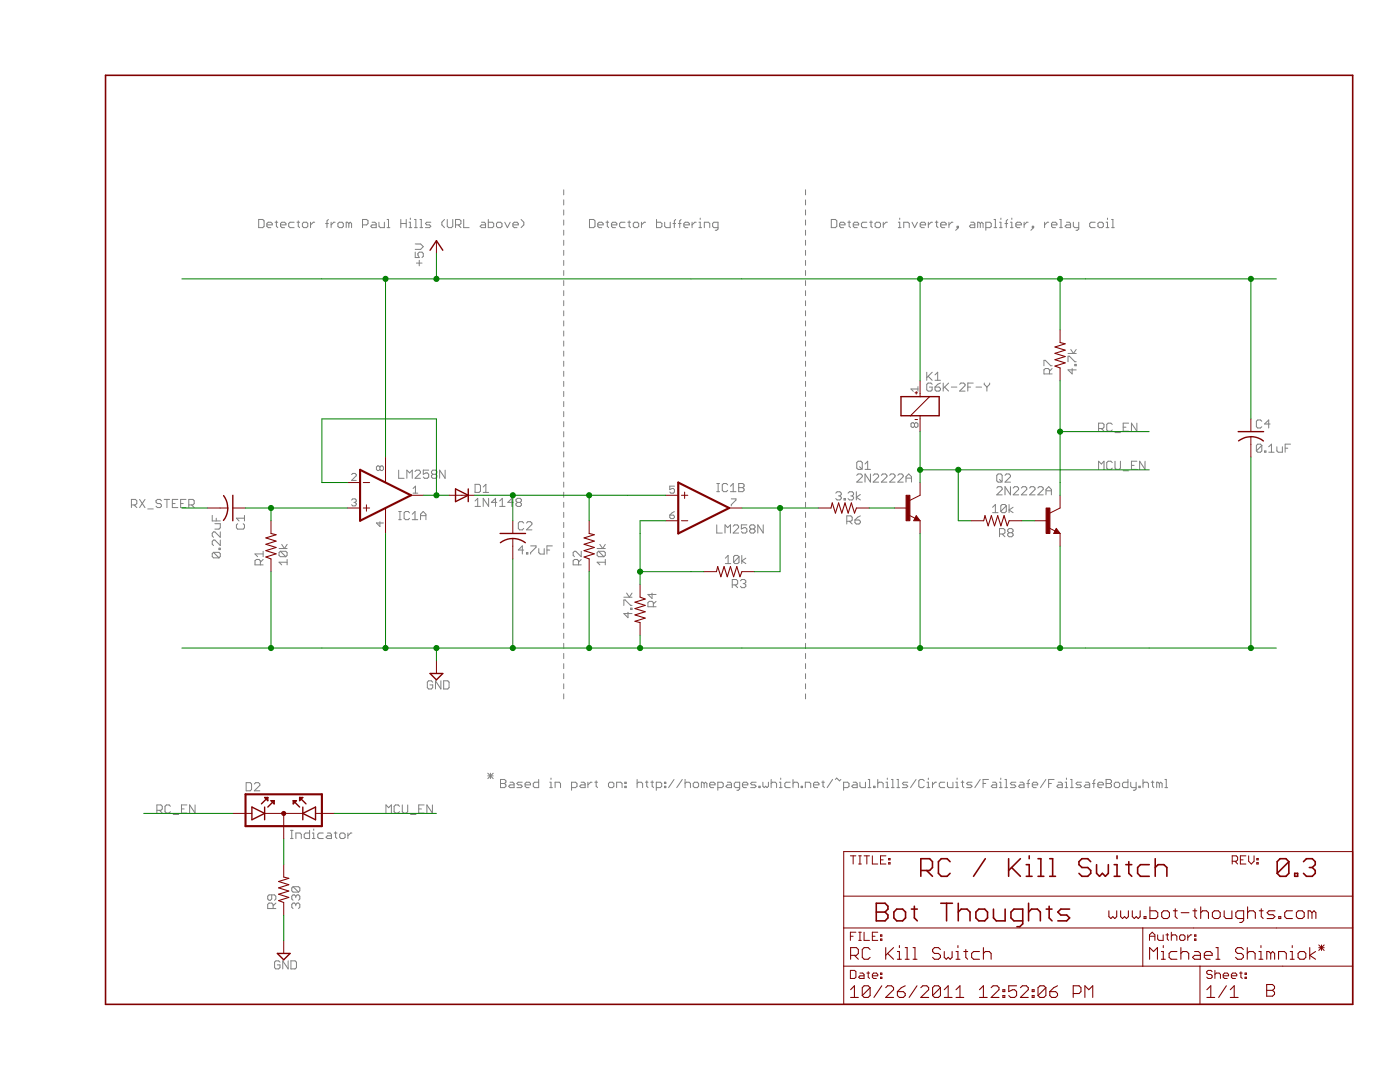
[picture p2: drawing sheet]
<svg xmlns="http://www.w3.org/2000/svg" width="279mm" height="216mm" viewBox="0 0 279 216" stroke-linecap="round" stroke-linejoin="round" font-family="sans-serif">
<g fill="#808080" stroke="#808080" stroke-width=".2">
<path d="M112.5 37.9v1z"/>
<path d="M112.5 39.9v1z"/>
<path d="M112.5 41.9v1z"/>
<path d="M112.5 43.9v1z"/>
<path d="M112.5 45.9v1z"/>
<path d="M112.5 47.9v1z"/>
<path d="M112.5 50v.9z"/>
<path d="M112.5 52v1z"/>
<path d="M112.5 54v1z"/>
<path d="M112.5 56v1z"/>
<path d="M112.5 58v1z"/>
<path d="M112.5 60v1z"/>
<path d="M112.5 62v1z"/>
<path d="M112.5 64v1z"/>
<path d="M112.5 66v1.1z"/>
<path d="M112.5 68.1v1z"/>
<path d="M112.5 70.1v1z"/>
<path d="M112.5 72.1v1z"/>
<path d="M112.5 74.1v1z"/>
<path d="M112.5 76.1v1z"/>
<path d="M112.5 78.1v1z"/>
<path d="M112.5 80.1v1z"/>
<path d="M112.5 82.1v1z"/>
<path d="M112.5 84.1v1.1z"/>
<path d="M112.5 86.1v1.1z"/>
<path d="M112.5 88.2v1z"/>
<path d="M112.5 90.2v1z"/>
<path d="M112.5 92.2v1z"/>
<path d="M112.5 94.2v1z"/>
<path d="M112.5 96.2v1z"/>
<path d="M112.5 98.2v1z"/>
<path d="M112.5 100.2v1z"/>
<path d="M112.5 102.2v1.1z"/>
<path d="M112.5 104.2v1.1z"/>
<path d="M112.5 106.3v1z"/>
<path d="M112.5 108.3v1z"/>
<path d="M112.5 110.3v1z"/>
<path d="M112.5 112.3v1z"/>
<path d="M112.5 114.3v1z"/>
<path d="M112.5 116.3v1z"/>
<path d="M112.5 118.3v1z"/>
<path d="M112.5 120.3v1z"/>
<path d="M112.5 122.3v1.1z"/>
<path d="M112.5 124.4v1z"/>
<path d="M112.5 126.4v1z"/>
<path d="M112.5 128.4v1z"/>
<path d="M112.5 130.4v1z"/>
<path d="M112.5 132.4v1z"/>
<path d="M112.5 134.4v1z"/>
<path d="M112.5 136.4v1z"/>
<path d="M112.5 138.5v.9z"/>
<path d="M51.6 43.8v1.6z"/>
<path d="M51.6 45.4h.8z"/>
<path d="M52.4 45.4l.3-.3z"/>
<path d="M52.7 44.1v1z"/>
<path d="M52.4 43.8l.3 .3z"/>
<path d="M51.6 43.8h.8z"/>
<path d="M53.5 45.4h.6z"/>
<path d="M53.3 45.1l.2 .3z"/>
<path d="M53.3 44.6v.5z"/>
<path d="M53.3 44.6l.2-.3z"/>
<path d="M53.5 44.3h.6z"/>
<path d="M54.1 44.3l.2 .3z"/>
<path d="M54.3 44.6v.3z"/>
<path d="M53.3 44.9h1z"/>
<path d="M55.2 44.1v1z"/>
<path d="M55.2 45.1l.2 .3z"/>
<path d="M54.9 44.3h.5z"/>
<path d="M56.3 45.4h.5z"/>
<path d="M56 45.1l.3 .3z"/>
<path d="M56 44.6v.5z"/>
<path d="M56 44.6l.3-.3z"/>
<path d="M56.3 44.3h.5z"/>
<path d="M56.8 44.3l.3 .3z"/>
<path d="M57.1 44.6v.3z"/>
<path d="M56 44.9h1.1z"/>
<path d="M57.9 44.3h.8z"/>
<path d="M57.6 44.6l.3-.3z"/>
<path d="M57.6 44.6v.5z"/>
<path d="M57.6 45.1l.3 .3z"/>
<path d="M57.9 45.4h.8z"/>
<path d="M59.5 44.1v1z"/>
<path d="M59.5 45.1l.3 .3z"/>
<path d="M59.3 44.3h.5z"/>
<path d="M60.6 45.4h.6z"/>
<path d="M61.4 45.1l-.2 .3z"/>
<path d="M61.4 44.6v.5z"/>
<path d="M61.2 44.3l.2 .3z"/>
<path d="M60.6 44.3h.6z"/>
<path d="M60.3 44.6l.3-.3z"/>
<path d="M60.3 44.6v.5z"/>
<path d="M60.3 45.1l.3 .3z"/>
<path d="M62 44.3v1.1z"/>
<path d="M62 44.9l.5-.6z"/>
<path d="M62.5 44.3h.3z"/>
<path d="M65.3 44.1v1.3z"/>
<path d="M65.5 43.8l-.2 .3z"/>
<path d="M65 44.6h.5z"/>
<path d="M66.1 44.3v1.1z"/>
<path d="M66.1 44.9l.5-.6z"/>
<path d="M66.6 44.3h.3z"/>
<path d="M67.7 45.4h.6z"/>
<path d="M68.5 45.1l-.2 .3z"/>
<path d="M68.5 44.6v.5z"/>
<path d="M68.3 44.3l.2 .3z"/>
<path d="M67.7 44.3h.6z"/>
<path d="M67.4 44.6l.3-.3z"/>
<path d="M67.4 44.6v.5z"/>
<path d="M67.4 45.1l.3 .3z"/>
<path d="M69.1 44.3v1.1z"/>
<path d="M69.1 44.3h.2z"/>
<path d="M69.3 44.3l.3 .3z"/>
<path d="M69.6 44.6v.8z"/>
<path d="M69.6 44.6l.3-.3z"/>
<path d="M69.9 44.3l.3 .3z"/>
<path d="M70.2 44.6v.8z"/>
<path d="M72.3 43.8v1.6z"/>
<path d="M72.3 43.8h.9z"/>
<path d="M73.2 43.8l.2 .3z"/>
<path d="M73.4 44.1v.5z"/>
<path d="M73.4 44.6l-.2 .3z"/>
<path d="M72.3 44.9h.9z"/>
<path d="M74.3 44.3h.5z"/>
<path d="M74.8 44.3l.3 .3z"/>
<path d="M75.1 44.6v.8z"/>
<path d="M74.3 45.4h.8z"/>
<path d="M74 45.1l.3 .3z"/>
<path d="M74.3 44.9l-.3 .2z"/>
<path d="M74.3 44.9h.8z"/>
<path d="M75.6 44.3v.8z"/>
<path d="M75.6 45.1l.3 .3z"/>
<path d="M75.9 45.4h.8z"/>
<path d="M76.7 44.3v1.1z"/>
<path d="M77.3 43.8h.2z"/>
<path d="M77.5 43.8v1.6z"/>
<path d="M77.3 45.4h.5z"/>
<path d="M80 43.8v1.6z"/>
<path d="M80 44.6h1.1z"/>
<path d="M81.1 43.8v1.6z"/>
<path d="M81.6 44.3h.3z"/>
<path d="M81.9 44.3v1.1z"/>
<path d="M81.6 45.4h.6z"/>
<path d="M81.9 43.5v.3z"/>
<path d="M82.7 43.8h.3z"/>
<path d="M83 43.8v1.6z"/>
<path d="M82.7 45.4h.6z"/>
<path d="M83.8 43.8h.3z"/>
<path d="M84.1 43.8v1.6z"/>
<path d="M83.8 45.4h.5z"/>
<path d="M84.9 45.4h.8z"/>
<path d="M86 45.1l-.3 .3z"/>
<path d="M85.7 44.9l.3 .2z"/>
<path d="M85.2 44.9h.5z"/>
<path d="M84.9 44.6l.3 .3z"/>
<path d="M84.9 44.6l.3-.3z"/>
<path d="M85.2 44.3h.8z"/>
<path d="M88.2 44.9l.5 .5z"/>
<path d="M88.2 44.3v.6z"/>
<path d="M88.7 43.8l-.5 .5z"/>
<path d="M89.3 43.8v1.3z"/>
<path d="M89.3 45.1l.2 .3z"/>
<path d="M89.5 45.4h.6z"/>
<path d="M90.4 45.1l-.3 .3z"/>
<path d="M90.4 43.8v1.3z"/>
<path d="M90.9 43.8v1.6z"/>
<path d="M90.9 43.8h.8z"/>
<path d="M91.7 43.8l.3 .3z"/>
<path d="M92 44.1v.5z"/>
<path d="M92 44.6l-.3 .3z"/>
<path d="M90.9 44.9h.8z"/>
<path d="M91.4 44.9l.6 .5z"/>
<path d="M92.5 43.8v1.6z"/>
<path d="M92.5 45.4h1.1z"/>
<path d="M96.1 44.3h.5z"/>
<path d="M96.6 44.3l.3 .3z"/>
<path d="M96.9 44.6v.8z"/>
<path d="M96.1 45.4h.8z"/>
<path d="M95.8 45.1l.3 .3z"/>
<path d="M95.8 45.1l.3-.2z"/>
<path d="M96.1 44.9h.8z"/>
<path d="M97.5 43.8v1.6z"/>
<path d="M97.5 45.4h.8z"/>
<path d="M98.5 45.1l-.2 .3z"/>
<path d="M98.5 44.6v.5z"/>
<path d="M98.3 44.3l.2 .3z"/>
<path d="M97.5 44.3h.8z"/>
<path d="M99.4 45.4h.5z"/>
<path d="M99.9 45.4l.3-.3z"/>
<path d="M100.2 44.6v.5z"/>
<path d="M99.9 44.3l.3 .3z"/>
<path d="M99.4 44.3h.5z"/>
<path d="M99.1 44.6l.3-.3z"/>
<path d="M99.1 44.6v.5z"/>
<path d="M99.1 45.1l.3 .3z"/>
<path d="M100.7 44.3l.6 1.1z"/>
<path d="M101.8 44.3l-.5 1.1z"/>
<path d="M102.6 45.4h.6z"/>
<path d="M102.4 45.1l.2 .3z"/>
<path d="M102.4 44.6v.5z"/>
<path d="M102.4 44.6l.2-.3z"/>
<path d="M102.6 44.3h.6z"/>
<path d="M103.2 44.3l.2 .3z"/>
<path d="M103.4 44.6v.3z"/>
<path d="M102.4 44.9h1z"/>
<path d="M104 45.4l.5-.5z"/>
<path d="M104.5 44.3v.6z"/>
<path d="M104 43.8l.5 .5z"/>
<path d="M160.8 37.9v1z"/>
<path d="M160.8 39.9v1z"/>
<path d="M160.8 41.9v1z"/>
<path d="M160.8 43.9v1z"/>
<path d="M160.8 45.9v1z"/>
<path d="M160.8 47.9v1z"/>
<path d="M160.8 50v.9z"/>
<path d="M160.8 52v1z"/>
<path d="M160.8 54v1z"/>
<path d="M160.8 56v1z"/>
<path d="M160.8 58v1z"/>
<path d="M160.8 60v1z"/>
<path d="M160.8 62v1z"/>
<path d="M160.8 64v1z"/>
<path d="M160.8 66v1.1z"/>
<path d="M160.8 68.1v1z"/>
<path d="M160.8 70.1v1z"/>
<path d="M160.8 72.1v1z"/>
<path d="M160.8 74.1v1z"/>
<path d="M160.8 76.1v1z"/>
<path d="M160.8 78.1v1z"/>
<path d="M160.8 80.1v1z"/>
<path d="M160.8 82.1v1z"/>
<path d="M160.8 84.1v1.1z"/>
<path d="M160.8 86.1v1.1z"/>
<path d="M160.8 88.2v1z"/>
<path d="M160.8 90.2v1z"/>
<path d="M160.8 92.2v1z"/>
<path d="M160.8 94.2v1z"/>
<path d="M160.8 96.2v1z"/>
<path d="M160.8 98.2v1z"/>
<path d="M160.8 100.2v1z"/>
<path d="M160.8 102.2v1.1z"/>
<path d="M160.8 104.2v1.1z"/>
<path d="M160.8 106.3v1z"/>
<path d="M160.8 108.3v1z"/>
<path d="M160.8 110.3v1z"/>
<path d="M160.8 112.3v1z"/>
<path d="M160.8 114.3v1z"/>
<path d="M160.8 116.3v1z"/>
<path d="M160.8 118.3v1z"/>
<path d="M160.8 120.3v1z"/>
<path d="M160.8 122.3v1.1z"/>
<path d="M160.8 124.4v1z"/>
<path d="M160.8 126.4v1z"/>
<path d="M160.8 128.4v1z"/>
<path d="M160.8 130.4v1z"/>
<path d="M160.8 132.4v1z"/>
<path d="M160.8 134.4v1z"/>
<path d="M160.8 136.4v1z"/>
<path d="M160.8 138.5v.9z"/>
<path d="M165.9 43.8v1.6z"/>
<path d="M165.9 45.4h.8z"/>
<path d="M166.7 45.4l.3-.3z"/>
<path d="M167 44.1v1z"/>
<path d="M166.7 43.8l.3 .3z"/>
<path d="M165.9 43.8h.8z"/>
<path d="M167.8 45.4h.6z"/>
<path d="M167.6 45.1l.2 .3z"/>
<path d="M167.6 44.6v.5z"/>
<path d="M167.6 44.6l.2-.3z"/>
<path d="M167.8 44.3h.6z"/>
<path d="M168.4 44.3l.2 .3z"/>
<path d="M168.6 44.6v.3z"/>
<path d="M167.6 44.9h1z"/>
<path d="M169.5 44.1v1z"/>
<path d="M169.5 45.1l.2 .3z"/>
<path d="M169.2 44.3h.5z"/>
<path d="M170.5 45.4h.6z"/>
<path d="M170.3 45.1l.2 .3z"/>
<path d="M170.3 44.6v.5z"/>
<path d="M170.3 44.6l.2-.3z"/>
<path d="M170.5 44.3h.6z"/>
<path d="M171.1 44.3l.3 .3z"/>
<path d="M171.4 44.6v.3z"/>
<path d="M170.3 44.9h1.1z"/>
<path d="M172.2 44.3h.8z"/>
<path d="M171.9 44.6l.3-.3z"/>
<path d="M171.9 44.6v.5z"/>
<path d="M171.9 45.1l.3 .3z"/>
<path d="M172.2 45.4h.8z"/>
<path d="M173.8 44.1v1z"/>
<path d="M173.8 45.1l.3 .3z"/>
<path d="M173.5 44.3h.6z"/>
<path d="M174.9 45.4h.6z"/>
<path d="M175.5 45.4l.2-.3z"/>
<path d="M175.7 44.6v.5z"/>
<path d="M175.5 44.3l.2 .3z"/>
<path d="M174.9 44.3h.6z"/>
<path d="M174.6 44.6l.3-.3z"/>
<path d="M174.6 44.6v.5z"/>
<path d="M174.6 45.1l.3 .3z"/>
<path d="M176.3 44.3v1.1z"/>
<path d="M176.3 44.9l.5-.6z"/>
<path d="M176.8 44.3h.3z"/>
<path d="M179.3 44.3h.3z"/>
<path d="M179.6 44.3v1.1z"/>
<path d="M179.3 45.4h.5z"/>
<path d="M179.6 43.5v.3z"/>
<path d="M180.4 44.3v1.1z"/>
<path d="M180.4 44.3h.8z"/>
<path d="M181.2 44.3l.3 .3z"/>
<path d="M181.5 44.6v.8z"/>
<path d="M182 44.3l.5 1.1z"/>
<path d="M183.1 44.3l-.6 1.1z"/>
<path d="M183.9 45.4h.6z"/>
<path d="M183.6 45.1l.3 .3z"/>
<path d="M183.6 44.6v.5z"/>
<path d="M183.6 44.6l.3-.3z"/>
<path d="M183.9 44.3h.6z"/>
<path d="M184.5 44.3l.2 .3z"/>
<path d="M184.7 44.6v.3z"/>
<path d="M183.6 44.9h1.1z"/>
<path d="M185.3 44.3v1.1z"/>
<path d="M185.3 44.9l.5-.6z"/>
<path d="M185.8 44.3h.3z"/>
<path d="M186.9 44.1v1z"/>
<path d="M186.9 45.1l.3 .3z"/>
<path d="M186.6 44.3h.6z"/>
<path d="M188 45.4h.6z"/>
<path d="M187.7 45.1l.3 .3z"/>
<path d="M187.7 44.6v.5z"/>
<path d="M187.7 44.6l.3-.3z"/>
<path d="M188 44.3h.6z"/>
<path d="M188.6 44.3l.2 .3z"/>
<path d="M188.8 44.6v.3z"/>
<path d="M187.7 44.9h1.1z"/>
<path d="M189.4 44.3v1.1z"/>
<path d="M189.9 44.3l-.5 .6z"/>
<path d="M189.9 44.3h.3z"/>
<path d="M190.7 46l.6-.6z"/>
<path d="M191.3 45.1v.3z"/>
<path d="M191 45.1h.3z"/>
<path d="M191 45.1v.3z"/>
<path d="M191 45.4h.3z"/>
<path d="M193.7 44.3h.6z"/>
<path d="M194.3 44.3l.2 .3z"/>
<path d="M194.5 44.6v.8z"/>
<path d="M193.7 45.4h.8z"/>
<path d="M193.5 45.1l.2 .3z"/>
<path d="M193.5 45.1l.2-.2z"/>
<path d="M193.7 44.9h.8z"/>
<path d="M195.1 44.3v1.1z"/>
<path d="M195.1 44.3h.3z"/>
<path d="M195.4 44.3l.2 .3z"/>
<path d="M195.6 44.6v.8z"/>
<path d="M195.6 44.6l.3-.3z"/>
<path d="M195.9 44.3l.3 .3z"/>
<path d="M196.2 44.6v.8z"/>
<path d="M196.7 44.3v1.7z"/>
<path d="M196.7 44.3h.8z"/>
<path d="M197.5 44.3l.3 .3z"/>
<path d="M197.8 44.6v.5z"/>
<path d="M197.8 45.1l-.3 .3z"/>
<path d="M196.7 45.4h.8z"/>
<path d="M198.4 43.8h.2z"/>
<path d="M198.6 43.8v1.6z"/>
<path d="M198.4 45.4h.5z"/>
<path d="M199.5 44.3h.2z"/>
<path d="M199.7 44.3v1.1z"/>
<path d="M199.5 45.4h.5z"/>
<path d="M199.7 43.5v.3z"/>
<path d="M200.8 44.1v1.3z"/>
<path d="M200.8 44.1l.3-.3z"/>
<path d="M200.6 44.6h.5z"/>
<path d="M201.7 44.3h.2z"/>
<path d="M201.9 44.3v1.1z"/>
<path d="M201.7 45.4h.5z"/>
<path d="M201.9 43.5v.3z"/>
<path d="M203 45.4h.6z"/>
<path d="M202.7 45.1l.3 .3z"/>
<path d="M202.7 44.6v.5z"/>
<path d="M202.7 44.6l.3-.3z"/>
<path d="M203 44.3h.6z"/>
<path d="M203.6 44.3l.2 .3z"/>
<path d="M203.8 44.6v.3z"/>
<path d="M202.7 44.9h1.1z"/>
<path d="M204.4 44.3v1.1z"/>
<path d="M204.9 44.3l-.5 .6z"/>
<path d="M204.9 44.3h.3z"/>
<path d="M205.7 46l.6-.6z"/>
<path d="M206.3 45.1v.3z"/>
<path d="M206 45.1h.3z"/>
<path d="M206 45.1v.3z"/>
<path d="M206 45.4h.3z"/>
<path d="M208.5 44.3v1.1z"/>
<path d="M208.5 44.9l.5-.6z"/>
<path d="M209 44.3h.3z"/>
<path d="M210.1 45.4h.6z"/>
<path d="M209.8 45.1l.3 .3z"/>
<path d="M209.8 44.6v.5z"/>
<path d="M210.1 44.3l-.3 .3z"/>
<path d="M210.1 44.3h.6z"/>
<path d="M210.7 44.3l.2 .3z"/>
<path d="M210.9 44.6v.3z"/>
<path d="M209.8 44.9h1.1z"/>
<path d="M211.5 43.8h.3z"/>
<path d="M211.8 43.8v1.6z"/>
<path d="M211.5 45.4h.5z"/>
<path d="M212.8 44.3h.6z"/>
<path d="M213.4 44.3l.3 .3z"/>
<path d="M213.7 44.6v.8z"/>
<path d="M212.8 45.4h.9z"/>
<path d="M212.6 45.1l.2 .3z"/>
<path d="M212.8 44.9l-.2 .2z"/>
<path d="M212.8 44.9h.9z"/>
<path d="M214.2 44.3v.8z"/>
<path d="M214.2 45.1l.3 .3z"/>
<path d="M214.5 45.4h.8z"/>
<path d="M215.3 44.3v1.4z"/>
<path d="M215 46l.3-.3z"/>
<path d="M214.7 46h.3z"/>
<path d="M217.7 44.3h.9z"/>
<path d="M217.5 44.6l.2-.3z"/>
<path d="M217.5 44.6v.5z"/>
<path d="M217.5 45.1l.2 .3z"/>
<path d="M217.7 45.4h.9z"/>
<path d="M219.4 45.4h.5z"/>
<path d="M219.9 45.4l.3-.3z"/>
<path d="M220.2 44.6v.5z"/>
<path d="M219.9 44.3l.3 .3z"/>
<path d="M219.4 44.3h.5z"/>
<path d="M219.1 44.6l.3-.3z"/>
<path d="M219.1 44.6v.5z"/>
<path d="M219.1 45.1l.3 .3z"/>
<path d="M220.7 44.3h.3z"/>
<path d="M221 44.3v1.1z"/>
<path d="M220.7 45.4h.6z"/>
<path d="M221 43.5v.3z"/>
<path d="M221.8 43.8h.3z"/>
<path d="M222.1 43.8v1.6z"/>
<path d="M221.8 45.4h.6z"/>
<path d="M117.6 43.8v1.6z"/>
<path d="M117.6 45.4h.9z"/>
<path d="M118.5 45.4l.2-.3z"/>
<path d="M118.7 44.1v1z"/>
<path d="M118.5 43.8l.2 .3z"/>
<path d="M117.6 43.8h.9z"/>
<path d="M119.6 45.4h.5z"/>
<path d="M119.3 45.1l.3 .3z"/>
<path d="M119.3 44.6v.5z"/>
<path d="M119.3 44.6l.3-.3z"/>
<path d="M119.6 44.3h.5z"/>
<path d="M120.1 44.3l.3 .3z"/>
<path d="M120.4 44.6v.3z"/>
<path d="M119.3 44.9h1.1z"/>
<path d="M121.2 44.1v1z"/>
<path d="M121.2 45.1l.3 .3z"/>
<path d="M120.9 44.3h.6z"/>
<path d="M122.3 45.4h.5z"/>
<path d="M122 45.1l.3 .3z"/>
<path d="M122 44.6v.5z"/>
<path d="M122 44.6l.3-.3z"/>
<path d="M122.3 44.3h.5z"/>
<path d="M122.8 44.3l.3 .3z"/>
<path d="M123.1 44.6v.3z"/>
<path d="M122 44.9h1.1z"/>
<path d="M123.9 44.3h.8z"/>
<path d="M123.7 44.6l.2-.3z"/>
<path d="M123.7 44.6v.5z"/>
<path d="M123.7 45.1l.2 .3z"/>
<path d="M123.9 45.4h.8z"/>
<path d="M125.6 44.1v1z"/>
<path d="M125.6 45.1l.2 .3z"/>
<path d="M125.3 44.3h.5z"/>
<path d="M126.7 45.4h.5z"/>
<path d="M127.2 45.4l.3-.3z"/>
<path d="M127.5 44.6v.5z"/>
<path d="M127.2 44.3l.3 .3z"/>
<path d="M126.7 44.3h.5z"/>
<path d="M126.4 44.6l.3-.3z"/>
<path d="M126.4 44.6v.5z"/>
<path d="M126.4 45.1l.3 .3z"/>
<path d="M128 44.3v1.1z"/>
<path d="M128 44.9l.6-.6z"/>
<path d="M128.6 44.3h.2z"/>
<path d="M131 43.8v1.6z"/>
<path d="M131 45.4h.8z"/>
<path d="M131.8 45.4l.3-.3z"/>
<path d="M132.1 44.6v.5z"/>
<path d="M131.8 44.3l.3 .3z"/>
<path d="M131 44.3h.8z"/>
<path d="M132.7 44.3v.8z"/>
<path d="M132.7 45.1l.2 .3z"/>
<path d="M132.9 45.4h.9z"/>
<path d="M133.8 44.3v1.1z"/>
<path d="M134.6 44.1v1.3z"/>
<path d="M134.8 43.8l-.2 .3z"/>
<path d="M134.3 44.6h.5z"/>
<path d="M135.7 44.1v1.3z"/>
<path d="M135.7 44.1l.2-.3z"/>
<path d="M135.4 44.6h.5z"/>
<path d="M136.8 45.4h.5z"/>
<path d="M136.5 45.1l.3 .3z"/>
<path d="M136.5 44.6v.5z"/>
<path d="M136.5 44.6l.3-.3z"/>
<path d="M136.8 44.3h.5z"/>
<path d="M137.3 44.3l.3 .3z"/>
<path d="M137.6 44.6v.3z"/>
<path d="M136.5 44.9h1.1z"/>
<path d="M138.1 44.3v1.1z"/>
<path d="M138.1 44.9l.6-.6z"/>
<path d="M138.7 44.3h.2z"/>
<path d="M139.5 44.3h.2z"/>
<path d="M139.7 44.3v1.1z"/>
<path d="M139.5 45.4h.5z"/>
<path d="M139.7 43.5v.3z"/>
<path d="M140.6 44.3v1.1z"/>
<path d="M140.6 44.3h.8z"/>
<path d="M141.4 44.3l.2 .3z"/>
<path d="M141.6 44.6v.8z"/>
<path d="M142.7 46h.3z"/>
<path d="M143 46l.3-.3z"/>
<path d="M143.3 44.3v1.4z"/>
<path d="M142.5 44.3h.8z"/>
<path d="M142.5 44.3l-.3 .3z"/>
<path d="M142.2 44.6v.5z"/>
<path d="M142.2 45.1l.3 .3z"/>
<path d="M142.5 45.4h.8z"/>
<path d="M99.9 155.5v1.7z"/>
<path d="M99.9 155.5h.8z"/>
<path d="M100.7 155.5l.3 .3z"/>
<path d="M101 155.8v.3z"/>
<path d="M100.7 156.3l.3-.2z"/>
<path d="M100.7 156.3l.3 .3z"/>
<path d="M101 156.6v.3z"/>
<path d="M101 156.9l-.3 .3z"/>
<path d="M99.9 157.2h.8z"/>
<path d="M99.9 156.3h.8z"/>
<path d="M101.8 156.1h.5z"/>
<path d="M102.3 156.1l.3 .2z"/>
<path d="M102.6 156.3v.9z"/>
<path d="M101.8 157.2h.8z"/>
<path d="M101.5 156.9l.3 .3z"/>
<path d="M101.5 156.9l.3-.3z"/>
<path d="M101.8 156.6h.8z"/>
<path d="M103.1 157.2h.9z"/>
<path d="M104.2 156.9l-.2 .3z"/>
<path d="M104 156.6l.2 .3z"/>
<path d="M103.4 156.6h.6z"/>
<path d="M103.1 156.3l.3 .3z"/>
<path d="M103.1 156.3l.3-.2z"/>
<path d="M103.4 156.1h.8z"/>
<path d="M105.1 157.2h.5z"/>
<path d="M104.8 156.9l.3 .3z"/>
<path d="M104.8 156.3v.6z"/>
<path d="M105.1 156.1l-.3 .2z"/>
<path d="M105.1 156.1h.5z"/>
<path d="M105.6 156.1l.3 .2z"/>
<path d="M105.9 156.3v.3z"/>
<path d="M104.8 156.6h1.1z"/>
<path d="M107.5 155.5v1.7z"/>
<path d="M106.7 157.2h.8z"/>
<path d="M106.4 156.9l.3 .3z"/>
<path d="M106.4 156.3v.6z"/>
<path d="M106.4 156.3l.3-.2z"/>
<path d="M106.7 156.1h.8z"/>
<path d="M109.7 156.1h.3z"/>
<path d="M110 156.1v1.1z"/>
<path d="M109.7 157.2h.5z"/>
<path d="M110 155.3v.2z"/>
<path d="M110.8 156.1v1.1z"/>
<path d="M110.8 156.1h.8z"/>
<path d="M111.6 156.1l.3 .2z"/>
<path d="M111.9 156.3v.9z"/>
<path d="M114.1 156.1v1.6z"/>
<path d="M114.1 156.1h.8z"/>
<path d="M114.9 156.1l.2 .2z"/>
<path d="M115.1 156.3v.6z"/>
<path d="M115.1 156.9l-.2 .3z"/>
<path d="M114.1 157.2h.8z"/>
<path d="M116 156.1h.5z"/>
<path d="M116.5 156.1l.3 .2z"/>
<path d="M116.8 156.3v.9z"/>
<path d="M116 157.2h.8z"/>
<path d="M115.7 156.9l.3 .3z"/>
<path d="M115.7 156.9l.3-.3z"/>
<path d="M116 156.6h.8z"/>
<path d="M117.3 156.1v1.1z"/>
<path d="M117.3 156.6l.6-.5z"/>
<path d="M117.9 156.1h.3z"/>
<path d="M119 155.8v1.1z"/>
<path d="M119 156.9l.3 .3z"/>
<path d="M118.7 156.1h.6z"/>
<path d="M121.7 157.2h.5z"/>
<path d="M122.2 157.2l.3-.3z"/>
<path d="M122.5 156.3v.6z"/>
<path d="M122.2 156.1l.3 .2z"/>
<path d="M121.7 156.1h.5z"/>
<path d="M121.4 156.3l.3-.2z"/>
<path d="M121.4 156.3v.6z"/>
<path d="M121.4 156.9l.3 .3z"/>
<path d="M123.1 156.1v1.1z"/>
<path d="M123.1 156.1h.8z"/>
<path d="M123.9 156.1l.2 .2z"/>
<path d="M124.1 156.3v.9z"/>
<path d="M124.7 156.1h.3z"/>
<path d="M125 156.1v.2z"/>
<path d="M124.7 156.3h.3z"/>
<path d="M124.7 156.1v.2z"/>
<path d="M124.7 156.9h.3z"/>
<path d="M125 156.9v.3z"/>
<path d="M124.7 157.2h.3z"/>
<path d="M124.7 156.9v.3z"/>
<path d="M127.1 155.5v1.7z"/>
<path d="M127.1 156.3l.3-.2z"/>
<path d="M127.4 156.1h.6z"/>
<path d="M128 156.1l.2 .2z"/>
<path d="M128.2 156.3v.9z"/>
<path d="M129.1 155.8v1.1z"/>
<path d="M129.1 156.9l.2 .3z"/>
<path d="M128.8 156.1h.5z"/>
<path d="M130.2 155.8v1.1z"/>
<path d="M130.2 156.9l.2 .3z"/>
<path d="M129.9 156.1h.5z"/>
<path d="M131 156.1v1.6z"/>
<path d="M131 156.1h.8z"/>
<path d="M131.8 156.1l.3 .2z"/>
<path d="M132.1 156.3v.6z"/>
<path d="M132.1 156.9l-.3 .3z"/>
<path d="M131 157.2h.8z"/>
<path d="M132.6 156.1h.3z"/>
<path d="M132.9 156.1v.2z"/>
<path d="M132.6 156.3h.3z"/>
<path d="M132.6 156.1v.2z"/>
<path d="M132.6 156.9h.3z"/>
<path d="M132.9 156.9v.3z"/>
<path d="M132.6 157.2h.3z"/>
<path d="M132.6 156.9v.3z"/>
<path d="M134.5 155.5l-1.1 1.7z"/>
<path d="M136.2 155.5l-1.1 1.7z"/>
<path d="M136.7 155.5v1.7z"/>
<path d="M136.7 156.3l.3-.2z"/>
<path d="M137 156.1h.5z"/>
<path d="M137.5 156.1l.3 .2z"/>
<path d="M137.8 156.3v.9z"/>
<path d="M138.6 157.2h.5z"/>
<path d="M139.1 157.2l.3-.3z"/>
<path d="M139.4 156.3v.6z"/>
<path d="M139.1 156.1l.3 .2z"/>
<path d="M138.6 156.1h.5z"/>
<path d="M138.3 156.3l.3-.2z"/>
<path d="M138.3 156.3v.6z"/>
<path d="M138.3 156.9l.3 .3z"/>
<path d="M140 156.1v1.1z"/>
<path d="M140 156.1h.3z"/>
<path d="M140.3 156.1l.2 .2z"/>
<path d="M140.5 156.3v.9z"/>
<path d="M140.5 156.3l.3-.2z"/>
<path d="M140.8 156.1l.3 .2z"/>
<path d="M141.1 156.3v.9z"/>
<path d="M141.9 157.2h.5z"/>
<path d="M141.6 156.9l.3 .3z"/>
<path d="M141.6 156.3v.6z"/>
<path d="M141.6 156.3l.3-.2z"/>
<path d="M141.9 156.1h.5z"/>
<path d="M142.4 156.1l.3 .2z"/>
<path d="M142.7 156.3v.3z"/>
<path d="M141.6 156.6h1.1z"/>
<path d="M143.3 156.1v1.6z"/>
<path d="M143.3 156.1h.8z"/>
<path d="M144.1 156.1l.2 .2z"/>
<path d="M144.3 156.3v.6z"/>
<path d="M144.3 156.9l-.2 .3z"/>
<path d="M143.3 157.2h.8z"/>
<path d="M145.2 156.1h.5z"/>
<path d="M145.7 156.1l.3 .2z"/>
<path d="M146 156.3v.9z"/>
<path d="M145.2 157.2h.8z"/>
<path d="M144.9 156.9l.3 .3z"/>
<path d="M144.9 156.9l.3-.3z"/>
<path d="M145.2 156.6h.8z"/>
<path d="M147.1 157.7h.2z"/>
<path d="M147.3 157.7l.3-.3z"/>
<path d="M147.6 156.1v1.3z"/>
<path d="M146.8 156.1h.8z"/>
<path d="M146.8 156.1l-.3 .2z"/>
<path d="M146.5 156.3v.6z"/>
<path d="M146.5 156.9l.3 .3z"/>
<path d="M146.8 157.2h.8z"/>
<path d="M148.4 157.2h.6z"/>
<path d="M148.2 156.9l.2 .3z"/>
<path d="M148.2 156.3v.6z"/>
<path d="M148.2 156.3l.2-.2z"/>
<path d="M148.4 156.1h.6z"/>
<path d="M149 156.1l.2 .2z"/>
<path d="M149.2 156.3v.3z"/>
<path d="M148.2 156.6h1z"/>
<path d="M149.8 157.2h.8z"/>
<path d="M150.6 157.2l.3-.3z"/>
<path d="M150.6 156.6l.3 .3z"/>
<path d="M150.1 156.6h.5z"/>
<path d="M149.8 156.3l.3 .3z"/>
<path d="M149.8 156.3l.3-.2z"/>
<path d="M150.1 156.1h.8z"/>
<path d="M151.4 156.9v.3z"/>
<path d="M151.4 156.9h.3z"/>
<path d="M151.7 156.9v.3z"/>
<path d="M151.4 157.2h.3z"/>
<path d="M152.3 156.1v.8z"/>
<path d="M152.3 156.9l.2 .3z"/>
<path d="M152.5 157.2l.3-.3z"/>
<path d="M152.8 156.9l.3 .3z"/>
<path d="M153.1 157.2l.3-.3z"/>
<path d="M153.4 156.1v.8z"/>
<path d="M153.9 155.5v1.7z"/>
<path d="M153.9 156.3l.3-.2z"/>
<path d="M154.2 156.1h.5z"/>
<path d="M154.7 156.1l.3 .2z"/>
<path d="M155 156.3v.9z"/>
<path d="M155.5 156.1h.3z"/>
<path d="M155.8 156.1v1.1z"/>
<path d="M155.5 157.2h.6z"/>
<path d="M155.8 155.3v.2z"/>
<path d="M156.9 156.1h.8z"/>
<path d="M156.9 156.1l-.3 .2z"/>
<path d="M156.6 156.3v.6z"/>
<path d="M156.6 156.9l.3 .3z"/>
<path d="M156.9 157.2h.8z"/>
<path d="M158.3 155.5v1.7z"/>
<path d="M158.3 156.3l.2-.2z"/>
<path d="M158.5 156.1h.6z"/>
<path d="M159.1 156.1l.2 .2z"/>
<path d="M159.3 156.3v.9z"/>
<path d="M159.9 156.9v.3z"/>
<path d="M159.9 156.9h.3z"/>
<path d="M160.2 156.9v.3z"/>
<path d="M159.9 157.2h.3z"/>
<path d="M160.7 156.1v1.1z"/>
<path d="M160.7 156.1h.8z"/>
<path d="M161.5 156.1l.3 .2z"/>
<path d="M161.8 156.3v.9z"/>
<path d="M162.6 157.2h.6z"/>
<path d="M162.3 156.9l.3 .3z"/>
<path d="M162.3 156.3v.6z"/>
<path d="M162.3 156.3l.3-.2z"/>
<path d="M162.6 156.1h.6z"/>
<path d="M163.2 156.1l.2 .2z"/>
<path d="M163.4 156.3v.3z"/>
<path d="M162.3 156.6h1.1z"/>
<path d="M164.3 155.8v1.1z"/>
<path d="M164.3 156.9l.2 .3z"/>
<path d="M164 156.1h.5z"/>
<path d="M166.2 155.5l-1.1 1.7z"/>
<path d="M166.7 155.5l.3-.2z"/>
<path d="M167 155.3l.5 .5z"/>
<path d="M167.5 155.8l.3-.3z"/>
<path d="M168.4 156.1v1.6z"/>
<path d="M168.4 156.1h.8z"/>
<path d="M169.2 156.1l.2 .2z"/>
<path d="M169.4 156.3v.6z"/>
<path d="M169.4 156.9l-.2 .3z"/>
<path d="M168.4 157.2h.8z"/>
<path d="M170.3 156.1h.5z"/>
<path d="M170.8 156.1l.3 .2z"/>
<path d="M171.1 156.3v.9z"/>
<path d="M170.3 157.2h.8z"/>
<path d="M170 156.9l.3 .3z"/>
<path d="M170 156.9l.3-.3z"/>
<path d="M170.3 156.6h.8z"/>
<path d="M171.6 156.1v.8z"/>
<path d="M171.6 156.9l.3 .3z"/>
<path d="M171.9 157.2h.8z"/>
<path d="M172.7 156.1v1.1z"/>
<path d="M173.3 155.5h.2z"/>
<path d="M173.5 155.5v1.7z"/>
<path d="M173.3 157.2h.5z"/>
<path d="M174.3 156.9v.3z"/>
<path d="M174.3 156.9h.3z"/>
<path d="M174.6 156.9v.3z"/>
<path d="M174.3 157.2h.3z"/>
<path d="M175.2 155.5v1.7z"/>
<path d="M175.2 156.3l.3-.2z"/>
<path d="M175.5 156.1h.5z"/>
<path d="M176 156.1l.3 .2z"/>
<path d="M176.3 156.3v.9z"/>
<path d="M176.8 156.1h.3z"/>
<path d="M177.1 156.1v1.1z"/>
<path d="M176.8 157.2h.6z"/>
<path d="M177.1 155.3v.2z"/>
<path d="M177.9 155.5h.3z"/>
<path d="M178.2 155.5v1.7z"/>
<path d="M177.9 157.2h.6z"/>
<path d="M179 155.5h.3z"/>
<path d="M179.3 155.5v1.7z"/>
<path d="M179 157.2h.5z"/>
<path d="M180.1 157.2h.8z"/>
<path d="M181.2 156.9l-.3 .3z"/>
<path d="M180.9 156.6l.3 .3z"/>
<path d="M180.4 156.6h.5z"/>
<path d="M180.1 156.3l.3 .3z"/>
<path d="M180.1 156.3l.3-.2z"/>
<path d="M180.4 156.1h.8z"/>
<path d="M182.8 155.5l-1.1 1.7z"/>
<path d="M184.2 155.5l.2 .3z"/>
<path d="M183.6 155.5h.6z"/>
<path d="M183.6 155.5l-.2 .3z"/>
<path d="M183.4 155.8v1.1z"/>
<path d="M183.4 156.9l.2 .3z"/>
<path d="M183.6 157.2h.6z"/>
<path d="M184.2 157.2l.2-.3z"/>
<path d="M185 156.1h.3z"/>
<path d="M185.3 156.1v1.1z"/>
<path d="M185 157.2h.5z"/>
<path d="M185.3 155.3v.2z"/>
<path d="M186.1 156.1v1.1z"/>
<path d="M186.1 156.6l.5-.5z"/>
<path d="M186.6 156.1h.3z"/>
<path d="M187.7 156.1h.8z"/>
<path d="M187.5 156.3l.2-.2z"/>
<path d="M187.5 156.3v.6z"/>
<path d="M187.5 156.9l.2 .3z"/>
<path d="M187.7 157.2h.8z"/>
<path d="M189.1 156.1v.8z"/>
<path d="M189.1 156.9l.3 .3z"/>
<path d="M189.4 157.2h.8z"/>
<path d="M190.2 156.1v1.1z"/>
<path d="M190.7 156.1h.3z"/>
<path d="M191 156.1v1.1z"/>
<path d="M190.7 157.2h.6z"/>
<path d="M191 155.3v.2z"/>
<path d="M192.1 155.8v1.1z"/>
<path d="M192.1 156.9l.3 .3z"/>
<path d="M191.8 156.1h.6z"/>
<path d="M192.9 157.2h.8z"/>
<path d="M193.7 157.2l.3-.3z"/>
<path d="M193.7 156.6l.3 .3z"/>
<path d="M193.2 156.6h.5z"/>
<path d="M192.9 156.3l.3 .3z"/>
<path d="M192.9 156.3l.3-.2z"/>
<path d="M193.2 156.1h.8z"/>
<path d="M195.6 155.5l-1.1 1.7z"/>
<path d="M196.2 155.5v1.7z"/>
<path d="M196.2 155.5h1.1z"/>
<path d="M196.2 156.3h.5z"/>
<path d="M198.1 156.1h.5z"/>
<path d="M198.6 156.1l.3 .2z"/>
<path d="M198.9 156.3v.9z"/>
<path d="M198.1 157.2h.8z"/>
<path d="M197.8 156.9l.3 .3z"/>
<path d="M197.8 156.9l.3-.3z"/>
<path d="M198.1 156.6h.8z"/>
<path d="M199.5 156.1h.2z"/>
<path d="M199.7 156.1v1.1z"/>
<path d="M199.5 157.2h.5z"/>
<path d="M199.7 155.3v.2z"/>
<path d="M200.6 155.5h.2z"/>
<path d="M200.8 155.5v1.7z"/>
<path d="M200.6 157.2h.5z"/>
<path d="M201.6 157.2h.9z"/>
<path d="M202.5 157.2l.2-.3z"/>
<path d="M202.5 156.6l.2 .3z"/>
<path d="M201.9 156.6h.6z"/>
<path d="M201.6 156.3l.3 .3z"/>
<path d="M201.6 156.3l.3-.2z"/>
<path d="M201.9 156.1h.8z"/>
<path d="M203.6 156.1h.5z"/>
<path d="M204.1 156.1l.3 .2z"/>
<path d="M204.4 156.3v.9z"/>
<path d="M203.6 157.2h.8z"/>
<path d="M203.3 156.9l.3 .3z"/>
<path d="M203.3 156.9l.3-.3z"/>
<path d="M203.6 156.6h.8z"/>
<path d="M205.2 155.8v1.4z"/>
<path d="M205.2 155.8l.3-.3z"/>
<path d="M204.9 156.3h.6z"/>
<path d="M206.3 157.2h.5z"/>
<path d="M206 156.9l.3 .3z"/>
<path d="M206 156.3v.6z"/>
<path d="M206 156.3l.3-.2z"/>
<path d="M206.3 156.1h.5z"/>
<path d="M206.8 156.1l.3 .2z"/>
<path d="M207.1 156.3v.3z"/>
<path d="M206 156.6h1.1z"/>
<path d="M208.7 155.5l-1.1 1.7z"/>
<path d="M209.3 155.5v1.7z"/>
<path d="M209.3 155.5h1.1z"/>
<path d="M209.3 156.3h.5z"/>
<path d="M211.2 156.1h.5z"/>
<path d="M211.7 156.1l.3 .2z"/>
<path d="M212 156.3v.9z"/>
<path d="M211.2 157.2h.8z"/>
<path d="M210.9 156.9l.3 .3z"/>
<path d="M211.2 156.6l-.3 .3z"/>
<path d="M211.2 156.6h.8z"/>
<path d="M212.6 156.1h.2z"/>
<path d="M212.8 156.1v1.1z"/>
<path d="M212.6 157.2h.5z"/>
<path d="M212.8 155.3v.2z"/>
<path d="M213.7 155.5h.2z"/>
<path d="M213.9 155.5v1.7z"/>
<path d="M213.7 157.2h.5z"/>
<path d="M214.7 157.2h.8z"/>
<path d="M215.5 157.2l.3-.3z"/>
<path d="M215.5 156.6l.3 .3z"/>
<path d="M215 156.6h.5z"/>
<path d="M214.7 156.3l.3 .3z"/>
<path d="M214.7 156.3l.3-.2z"/>
<path d="M215 156.1h.8z"/>
<path d="M216.6 156.1h.6z"/>
<path d="M217.2 156.1l.3 .2z"/>
<path d="M217.5 156.3v.9z"/>
<path d="M216.6 157.2h.9z"/>
<path d="M216.4 156.9l.2 .3z"/>
<path d="M216.6 156.6l-.2 .3z"/>
<path d="M216.6 156.6h.9z"/>
<path d="M218.3 155.8v1.4z"/>
<path d="M218.5 155.5l-.2 .3z"/>
<path d="M218 156.3h.5z"/>
<path d="M219.4 157.2h.5z"/>
<path d="M219.1 156.9l.3 .3z"/>
<path d="M219.1 156.3v.6z"/>
<path d="M219.1 156.3l.3-.2z"/>
<path d="M219.4 156.1h.5z"/>
<path d="M219.9 156.1l.3 .2z"/>
<path d="M220.2 156.3v.3z"/>
<path d="M219.1 156.6h1.1z"/>
<path d="M220.7 155.5v1.7z"/>
<path d="M220.7 155.5h.9z"/>
<path d="M221.6 155.5l.2 .3z"/>
<path d="M221.8 155.8v.3z"/>
<path d="M221.6 156.3l.2-.2z"/>
<path d="M221.6 156.3l.2 .3z"/>
<path d="M221.8 156.6v.3z"/>
<path d="M221.8 156.9l-.2 .3z"/>
<path d="M220.7 157.2h.9z"/>
<path d="M220.7 156.3h.9z"/>
<path d="M222.7 157.2h.5z"/>
<path d="M223.5 156.9l-.3 .3z"/>
<path d="M223.5 156.3v.6z"/>
<path d="M223.2 156.1l.3 .2z"/>
<path d="M222.7 156.1h.5z"/>
<path d="M222.4 156.3l.3-.2z"/>
<path d="M222.4 156.3v.6z"/>
<path d="M222.4 156.9l.3 .3z"/>
<path d="M225.1 155.5v1.7z"/>
<path d="M224.3 157.2h.8z"/>
<path d="M224 156.9l.3 .3z"/>
<path d="M224 156.3v.6z"/>
<path d="M224 156.3l.3-.2z"/>
<path d="M224.3 156.1h.8z"/>
<path d="M225.7 156.1v.8z"/>
<path d="M225.7 156.9l.2 .3z"/>
<path d="M225.9 157.2h.8z"/>
<path d="M226.7 156.1v1.3z"/>
<path d="M226.5 157.7l.2-.3z"/>
<path d="M226.2 157.7h.3z"/>
<path d="M227.3 156.9v.3z"/>
<path d="M227.3 156.9h.3z"/>
<path d="M227.6 156.9v.3z"/>
<path d="M227.3 157.2h.3z"/>
<path d="M228.1 155.5v1.7z"/>
<path d="M228.1 156.3l.3-.2z"/>
<path d="M228.4 156.1h.5z"/>
<path d="M228.9 156.1l.3 .2z"/>
<path d="M229.2 156.3v.9z"/>
<path d="M230 155.8v1.1z"/>
<path d="M230 156.9l.3 .3z"/>
<path d="M229.7 156.1h.6z"/>
<path d="M230.8 156.1v1.1z"/>
<path d="M230.8 156.1h.3z"/>
<path d="M231.1 156.1l.3 .2z"/>
<path d="M231.4 156.3v.9z"/>
<path d="M231.4 156.3l.2-.2z"/>
<path d="M231.6 156.1l.3 .2z"/>
<path d="M231.9 156.3v.9z"/>
<path d="M232.5 155.5h.2z"/>
<path d="M232.7 155.5v1.7z"/>
<path d="M232.5 157.2h.5z"/>
<path d="M97.3 154.3l1.1 1.1z"/>
<path d="M97.3 155.4l1.1-1.1z"/>
<path d="M97.3 154.8h1.1z"/>
<path d="M97.9 154.3v1.1z"/>
<path d="M94.8 100l.5-.6z"/>
<path d="M95.3 99.4v1.6z"/>
<path d="M94.8 101h1.1z"/>
<path d="M96.4 99.4v1.6z"/>
<path d="M96.4 99.4l1.1 1.6z"/>
<path d="M97.5 99.4v1.6z"/>
<path d="M98.9 99.4v1.6z"/>
<path d="M98.1 100.2l.8-.8z"/>
<path d="M98.1 100.2h1z"/>
<path d="M99.7 100l.5-.6z"/>
<path d="M100.2 99.4v1.6z"/>
<path d="M99.7 101h1.1z"/>
<path d="M102.2 99.4v1.6z"/>
<path d="M102.2 99.4l-.9 .8z"/>
<path d="M101.3 100.2h1.1z"/>
<path d="M103 99.7l.3-.3z"/>
<path d="M103.3 99.4h.5z"/>
<path d="M103.8 99.4l.3 .3z"/>
<path d="M104.1 99.7v.3z"/>
<path d="M104.1 100l-.3 .2z"/>
<path d="M103.8 100.2l.3 .3z"/>
<path d="M104.1 100.5v.3z"/>
<path d="M104.1 100.8l-.3 .2z"/>
<path d="M103.3 101h.5z"/>
<path d="M103 100.8l.3 .2z"/>
<path d="M103 100.5v.3z"/>
<path d="M103 100.5l.3-.3z"/>
<path d="M103 100l.3 .2z"/>
<path d="M103 99.7v.3z"/>
<path d="M103.3 100.2h.5z"/>
<path d="M42.6 111.3h1.1z"/>
<path d="M42.4 111l.2 .3z"/>
<path d="M42.4 110.5v.5z"/>
<path d="M42.6 110.2l-.2 .3z"/>
<path d="M42.6 110.2h1.1z"/>
<path d="M43.7 110.2l.3 .3z"/>
<path d="M44 110.5v.5z"/>
<path d="M44 111l-.3 .3z"/>
<path d="M42.6 110.2l1.1 1.1z"/>
<path d="M43.7 109.7h.3z"/>
<path d="M43.7 109.4v.3z"/>
<path d="M43.7 109.4h.3z"/>
<path d="M44 109.4v.3z"/>
<path d="M44 107.8v1.1z"/>
<path d="M42.9 107.8l1.1 1.1z"/>
<path d="M42.6 107.8h.3z"/>
<path d="M42.6 107.8l-.2 .2z"/>
<path d="M42.4 108v.6z"/>
<path d="M42.4 108.6l.2 .3z"/>
<path d="M44 106.1v1.1z"/>
<path d="M42.9 106.1l1.1 1.1z"/>
<path d="M42.6 106.1h.3z"/>
<path d="M42.6 106.1l-.2 .3z"/>
<path d="M42.4 106.4v.5z"/>
<path d="M42.4 106.9l.2 .3z"/>
<path d="M42.9 105.6h.8z"/>
<path d="M44 105.3l-.3 .3z"/>
<path d="M44 104.5v.8z"/>
<path d="M42.9 104.5h1.1z"/>
<path d="M42.4 103.9h1.6z"/>
<path d="M42.4 102.8v1.1z"/>
<path d="M43.2 103.4v.5z"/>
<path d="M55.7 112.2l.5 .5z"/>
<path d="M55.7 112.2h1.6z"/>
<path d="M57.3 111.6v1.1z"/>
<path d="M55.9 111.1h1.1z"/>
<path d="M55.7 110.8l.2 .3z"/>
<path d="M55.7 110.3v.5z"/>
<path d="M55.7 110.3l.2-.3z"/>
<path d="M55.9 110h1.1z"/>
<path d="M57 110l.3 .3z"/>
<path d="M57.3 110.3v.5z"/>
<path d="M57.3 110.8l-.3 .3z"/>
<path d="M55.9 110l1.1 1.1z"/>
<path d="M55.7 109.5h1.6z"/>
<path d="M57.3 108.6l-.5 .9z"/>
<path d="M56.2 108.6l.6 .9z"/>
<path d="M119.2 112.2l.5 .5z"/>
<path d="M119.2 112.2h1.6z"/>
<path d="M120.8 111.6v1.1z"/>
<path d="M119.4 111.1h1.1z"/>
<path d="M119.2 110.8l.2 .3z"/>
<path d="M119.2 110.3v.5z"/>
<path d="M119.2 110.3l.2-.3z"/>
<path d="M119.4 110h1.1z"/>
<path d="M120.5 110l.3 .3z"/>
<path d="M120.8 110.3v.5z"/>
<path d="M120.8 110.8l-.3 .3z"/>
<path d="M119.4 110l1.1 1.1z"/>
<path d="M119.2 109.5h1.6z"/>
<path d="M120.8 108.6l-.5 .9z"/>
<path d="M119.7 108.6l.6 .9z"/>
<path d="M86.1 135.8l.3 .3z"/>
<path d="M85.5 135.8h.6z"/>
<path d="M85.5 135.8l-.2 .3z"/>
<path d="M85.3 136.1v1.1z"/>
<path d="M85.3 137.2l.2 .3z"/>
<path d="M85.5 137.5h.6z"/>
<path d="M86.1 137.5l.3-.3z"/>
<path d="M86.4 136.7v.5z"/>
<path d="M85.8 136.7h.6z"/>
<path d="M86.9 135.8v1.7z"/>
<path d="M86.9 135.8l1.1 1.7z"/>
<path d="M88 135.8v1.7z"/>
<path d="M88.5 135.8v1.7z"/>
<path d="M88.5 137.5h.9z"/>
<path d="M89.6 137.2l-.2 .3z"/>
<path d="M89.6 136.1v1.1z"/>
<path d="M89.4 135.8l.2 .3z"/>
<path d="M88.5 135.8h.9z"/>
<path d="M171 96.2h1.1z"/>
<path d="M171 96.2l1.1-1.1z"/>
<path d="M172.1 94.8v.3z"/>
<path d="M171.8 94.6l.3 .2z"/>
<path d="M171.3 94.6h.5z"/>
<path d="M171.3 94.6l-.3 .2z"/>
<path d="M172.6 94.6v1.6z"/>
<path d="M172.6 94.6l1.1 1.6z"/>
<path d="M173.7 94.6v1.6z"/>
<path d="M174.3 96.2h1z"/>
<path d="M174.3 96.2l1-1.1z"/>
<path d="M175.3 94.8v.3z"/>
<path d="M175.1 94.6l.2 .2z"/>
<path d="M174.5 94.6h.6z"/>
<path d="M174.5 94.6l-.2 .2z"/>
<path d="M175.9 96.2h1.1z"/>
<path d="M175.9 96.2l1.1-1.1z"/>
<path d="M177 94.8v.3z"/>
<path d="M176.7 94.6l.3 .2z"/>
<path d="M176.2 94.6h.5z"/>
<path d="M176.2 94.6l-.3 .2z"/>
<path d="M177.5 96.2h1.1z"/>
<path d="M177.5 96.2l1.1-1.1z"/>
<path d="M178.6 94.8v.3z"/>
<path d="M178.4 94.6l.2 .2z"/>
<path d="M177.8 94.6h.6z"/>
<path d="M177.8 94.6l-.3 .2z"/>
<path d="M179.2 96.2h1.1z"/>
<path d="M179.2 96.2l1.1-1.1z"/>
<path d="M180.3 94.8v.3z"/>
<path d="M180 94.6l.3 .2z"/>
<path d="M179.5 94.6h.5z"/>
<path d="M179.5 94.6l-.3 .2z"/>
<path d="M180.8 95.1v1.1z"/>
<path d="M180.8 95.1l.6-.5z"/>
<path d="M181.4 94.6l.5 .5z"/>
<path d="M181.9 95.1v1.1z"/>
<path d="M180.8 95.4h1.1z"/>
<path d="M166.8 98.4l.3-.3z"/>
<path d="M167.1 98.1h.5z"/>
<path d="M167.6 98.1l.3 .3z"/>
<path d="M167.9 98.4v.3z"/>
<path d="M167.9 98.7l-.3 .3z"/>
<path d="M167.3 99h.3z"/>
<path d="M167.6 99l.3 .2z"/>
<path d="M167.9 99.2v.3z"/>
<path d="M167.9 99.5l-.3 .3z"/>
<path d="M167.1 99.8h.5z"/>
<path d="M166.8 99.5l.3 .3z"/>
<path d="M168.4 99.5v.3z"/>
<path d="M168.4 99.5h.3z"/>
<path d="M168.7 99.5v.3z"/>
<path d="M168.4 99.8h.3z"/>
<path d="M169.2 98.4l.3-.3z"/>
<path d="M169.5 98.1h.6z"/>
<path d="M170.1 98.1l.2 .3z"/>
<path d="M170.3 98.4v.3z"/>
<path d="M170.3 98.7l-.2 .3z"/>
<path d="M169.8 99h.3z"/>
<path d="M170.1 99l.2 .2z"/>
<path d="M170.3 99.2v.3z"/>
<path d="M170.3 99.5l-.2 .3z"/>
<path d="M169.5 99.8h.6z"/>
<path d="M169.2 99.5l.3 .3z"/>
<path d="M170.9 98.1v1.7z"/>
<path d="M170.9 99.2l.8 .6z"/>
<path d="M170.9 99.2l.8-.5z"/>
<path d="M83.7 51.9v1.1z"/>
<path d="M83.1 52.5h1.1z"/>
<path d="M82.9 50.3v1.1z"/>
<path d="M82.9 51.4h.8z"/>
<path d="M83.4 50.9l.3 .5z"/>
<path d="M83.4 50.6v.3z"/>
<path d="M83.4 50.6l.3-.3z"/>
<path d="M83.7 50.3h.5z"/>
<path d="M84.2 50.3l.3 .3z"/>
<path d="M84.5 50.6v.5z"/>
<path d="M84.5 51.1l-.3 .3z"/>
<path d="M82.9 49.8h1z"/>
<path d="M84.5 49.2l-.6 .6z"/>
<path d="M83.9 48.7l.6 .5z"/>
<path d="M82.9 48.7h1z"/>
<path d="M79.6 93.8v1.6z"/>
<path d="M79.6 95.4h1z"/>
<path d="M81.2 93.8v1.6z"/>
<path d="M81.2 93.8l.5 .6z"/>
<path d="M82.3 93.8l-.6 .6z"/>
<path d="M82.3 93.8v1.6z"/>
<path d="M82.8 95.4h1.1z"/>
<path d="M82.8 95.4l1.1-1z"/>
<path d="M83.9 94.1v.3z"/>
<path d="M83.7 93.8l.2 .3z"/>
<path d="M83.1 93.8h.6z"/>
<path d="M83.1 93.8l-.3 .3z"/>
<path d="M84.5 93.8h1.1z"/>
<path d="M84.5 93.8v.8z"/>
<path d="M84.5 94.6l.5-.2z"/>
<path d="M85 94.4h.3z"/>
<path d="M85.3 94.4l.3 .2z"/>
<path d="M85.6 94.6v.6z"/>
<path d="M85.3 95.4l.3-.2z"/>
<path d="M84.7 95.4h.6z"/>
<path d="M84.5 95.2l.2 .2z"/>
<path d="M86.1 94.1l.3-.3z"/>
<path d="M86.4 93.8h.5z"/>
<path d="M86.9 93.8l.3 .3z"/>
<path d="M87.2 94.1v.3z"/>
<path d="M87.2 94.4l-.3 .2z"/>
<path d="M86.9 94.6l.3 .3z"/>
<path d="M87.2 94.9v.3z"/>
<path d="M86.9 95.4l.3-.2z"/>
<path d="M86.4 95.4h.5z"/>
<path d="M86.1 95.2l.3 .2z"/>
<path d="M86.1 94.9v.3z"/>
<path d="M86.1 94.9l.3-.3z"/>
<path d="M86.1 94.4l.3 .2z"/>
<path d="M86.1 94.1v.3z"/>
<path d="M86.4 94.6h.5z"/>
<path d="M87.7 93.8v1.6z"/>
<path d="M87.7 93.8l1.1 1.6z"/>
<path d="M88.8 93.8v1.6z"/>
<path d="M143 104.7v1.7z"/>
<path d="M143 106.4h1.1z"/>
<path d="M144.7 104.7v1.7z"/>
<path d="M144.7 104.7l.5 .6z"/>
<path d="M145.2 105.3l.6-.6z"/>
<path d="M145.8 104.7v1.7z"/>
<path d="M146.3 106.4h1.1z"/>
<path d="M147.4 105.3l-1.1 1.1z"/>
<path d="M147.4 105v.3z"/>
<path d="M147.1 104.7l.3 .3z"/>
<path d="M146.6 104.7h.5z"/>
<path d="M146.6 104.7l-.3 .3z"/>
<path d="M148 104.7h1.1z"/>
<path d="M148 104.7v.9z"/>
<path d="M148 105.6l.5-.3z"/>
<path d="M148.5 105.3h.3z"/>
<path d="M148.8 105.3l.3 .3z"/>
<path d="M149.1 105.6v.5z"/>
<path d="M149.1 106.1l-.3 .3z"/>
<path d="M148.2 106.4h.6z"/>
<path d="M148 106.1l.2 .3z"/>
<path d="M149.6 105l.3-.3z"/>
<path d="M149.9 104.7h.5z"/>
<path d="M150.4 104.7l.3 .3z"/>
<path d="M150.7 105v.3z"/>
<path d="M150.7 105.3l-.3 .3z"/>
<path d="M150.4 105.6l.3 .2z"/>
<path d="M150.7 105.8v.3z"/>
<path d="M150.7 106.1l-.3 .3z"/>
<path d="M149.9 106.4h.5z"/>
<path d="M149.6 106.1l.3 .3z"/>
<path d="M149.6 105.8v.3z"/>
<path d="M149.6 105.8l.3-.2z"/>
<path d="M149.6 105.3l.3 .3z"/>
<path d="M149.6 105v.3z"/>
<path d="M149.9 105.6h.5z"/>
<path d="M151.2 104.7v1.7z"/>
<path d="M151.2 104.7l1.1 1.7z"/>
<path d="M152.3 104.7v1.7z"/>
<path d="M144.8 111.4l.5-.6z"/>
<path d="M145.3 110.8v1.7z"/>
<path d="M144.8 112.5h1z"/>
<path d="M146.4 111.1v1.1z"/>
<path d="M146.7 110.8l-.3 .3z"/>
<path d="M146.7 110.8h.5z"/>
<path d="M147.2 110.8l.3 .3z"/>
<path d="M147.5 111.1v1.1z"/>
<path d="M147.5 112.2l-.3 .3z"/>
<path d="M146.7 112.5h.5z"/>
<path d="M146.4 112.2l.3 .3z"/>
<path d="M146.4 112.2l1.1-1.1z"/>
<path d="M148 110.8v1.7z"/>
<path d="M148 111.9l.8 .6z"/>
<path d="M148 111.9l.8-.5z"/>
<path d="M124.5 122.4h1.6z"/>
<path d="M124.5 122.4l.8 .9z"/>
<path d="M125.3 122.2v1.1z"/>
<path d="M125.9 121.6h.2z"/>
<path d="M125.9 121.3v.3z"/>
<path d="M125.9 121.3h.2z"/>
<path d="M126.1 121.3v.3z"/>
<path d="M124.5 119.7v1.1z"/>
<path d="M124.5 119.7h.3z"/>
<path d="M124.8 119.7l1.1 1.1z"/>
<path d="M125.9 120.8h.2z"/>
<path d="M124.5 119.2h1.6z"/>
<path d="M126.1 118.3l-.5 .9z"/>
<path d="M125.1 118.3l.5 .9z"/>
<path d="M250.7 88.9v1.1z"/>
<path d="M250.7 88.9l.3-.3z"/>
<path d="M251 88.6h.5z"/>
<path d="M251.5 88.6l.3 .3z"/>
<path d="M251.8 88.9v1.1z"/>
<path d="M251.5 90.2l.3-.2z"/>
<path d="M251 90.2h.5z"/>
<path d="M250.7 90l.3 .2z"/>
<path d="M251.8 88.9l-1.1 1.1z"/>
<path d="M252.4 90v.2z"/>
<path d="M252.4 90h.2z"/>
<path d="M252.6 90v.2z"/>
<path d="M252.4 90.2h.2z"/>
<path d="M253.2 89.2l.5-.6z"/>
<path d="M253.7 88.6v1.6z"/>
<path d="M253.2 90.2h1.1z"/>
<path d="M254.8 89.2v.8z"/>
<path d="M254.8 90l.3 .2z"/>
<path d="M255.1 90.2h.8z"/>
<path d="M255.9 89.2v1z"/>
<path d="M256.5 88.6v1.6z"/>
<path d="M256.5 88.6h1.1z"/>
<path d="M256.5 89.4h.5z"/>
<path d="M58 167.3h.5z"/>
<path d="M58.2 165.7v1.6z"/>
<path d="M58 165.7h.5z"/>
<path d="M59.1 166.2v1.1z"/>
<path d="M59.1 166.2h.8z"/>
<path d="M59.9 166.2l.2 .3z"/>
<path d="M60.1 166.5v.8z"/>
<path d="M61.8 165.7v1.6z"/>
<path d="M61 167.3h.8z"/>
<path d="M60.7 167l.3 .3z"/>
<path d="M60.7 166.5v.5z"/>
<path d="M61 166.2l-.3 .3z"/>
<path d="M61 166.2h.8z"/>
<path d="M62.3 166.2h.3z"/>
<path d="M62.6 166.2v1.1z"/>
<path d="M62.3 167.3h.6z"/>
<path d="M62.6 165.4v.3z"/>
<path d="M63.7 166.2h.8z"/>
<path d="M63.7 166.2l-.3 .3z"/>
<path d="M63.4 166.5v.5z"/>
<path d="M63.4 167l.3 .3z"/>
<path d="M63.7 167.3h.8z"/>
<path d="M65.3 166.2h.6z"/>
<path d="M65.9 166.2l.2 .3z"/>
<path d="M66.1 166.5v.8z"/>
<path d="M65.3 167.3h.8z"/>
<path d="M65.1 167l.2 .3z"/>
<path d="M65.1 167l.2-.2z"/>
<path d="M65.3 166.8h.8z"/>
<path d="M67 166v1z"/>
<path d="M67 167l.2 .3z"/>
<path d="M66.7 166.2h.5z"/>
<path d="M68.1 167.3h.5z"/>
<path d="M68.6 167.3l.3-.3z"/>
<path d="M68.9 166.5v.5z"/>
<path d="M68.6 166.2l.3 .3z"/>
<path d="M68.1 166.2h.5z"/>
<path d="M68.1 166.2l-.3 .3z"/>
<path d="M67.8 166.5v.5z"/>
<path d="M67.8 167l.3 .3z"/>
<path d="M69.4 166.2v1.1z"/>
<path d="M69.4 166.8l.6-.6z"/>
<path d="M70 166.2h.2z"/>
<path d="M58.2 181l.3 .3z"/>
<path d="M58.2 180.5v.5z"/>
<path d="M58.5 180.2l-.3 .3z"/>
<path d="M58.5 180.2h.3z"/>
<path d="M58.8 180.2l.2 .3z"/>
<path d="M59 180.5v.2z"/>
<path d="M59.3 180.2l-.3 .3z"/>
<path d="M59.3 180.2h.3z"/>
<path d="M59.6 180.2l.2 .3z"/>
<path d="M59.8 180.5v.5z"/>
<path d="M59.8 181l-.2 .3z"/>
<path d="M58.2 179.4l.3 .2z"/>
<path d="M58.2 178.8v.6z"/>
<path d="M58.5 178.6l-.3 .2z"/>
<path d="M58.5 178.6h.3z"/>
<path d="M58.8 178.6l.2 .2z"/>
<path d="M59 178.8v.3z"/>
<path d="M59 178.8l.3-.2z"/>
<path d="M59.3 178.6h.3z"/>
<path d="M59.6 178.6l.2 .2z"/>
<path d="M59.8 178.8v.6z"/>
<path d="M59.8 179.4l-.2 .2z"/>
<path d="M58.5 178h1.1z"/>
<path d="M58.2 177.7l.3 .3z"/>
<path d="M58.2 177.2v.5z"/>
<path d="M58.5 176.9l-.3 .3z"/>
<path d="M58.5 176.9h1.1z"/>
<path d="M59.6 176.9l.2 .3z"/>
<path d="M59.8 177.2v.5z"/>
<path d="M59.8 177.7l-.2 .3z"/>
<path d="M58.5 176.9l1.1 1.1z"/>
<path d="M185.8 76.4l.2 .3z"/>
<path d="M185.2 76.4h.6z"/>
<path d="M185 76.7l.2-.3z"/>
<path d="M185 76.7v1.1z"/>
<path d="M185 77.8l.2 .2z"/>
<path d="M185.2 78h.6z"/>
<path d="M185.8 78l.2-.2z"/>
<path d="M186 77.2v.6z"/>
<path d="M185.5 77.2h.5z"/>
<path d="M187.1 76.7l.6-.3z"/>
<path d="M187.1 76.7l-.5 .5z"/>
<path d="M186.6 77.2v.6z"/>
<path d="M186.6 77.8l.3 .2z"/>
<path d="M186.9 78h.5z"/>
<path d="M187.4 78l.3-.2z"/>
<path d="M187.7 77.5v.3z"/>
<path d="M187.4 77.2l.3 .3z"/>
<path d="M186.6 77.2h.8z"/>
<path d="M188.2 76.4v1.6z"/>
<path d="M188.2 77.5l1.1-1.1z"/>
<path d="M188.5 77.2l.8 .8z"/>
<path d="M189.9 77.2h1.1z"/>
<path d="M191.5 78h1.1z"/>
<path d="M191.5 78l1.1-1z"/>
<path d="M192.6 76.7v.3z"/>
<path d="M192.3 76.4l.3 .3z"/>
<path d="M191.8 76.4h.5z"/>
<path d="M191.8 76.4l-.3 .3z"/>
<path d="M193.1 76.4v1.6z"/>
<path d="M193.1 76.4h1.1z"/>
<path d="M193.1 77.2h.6z"/>
<path d="M194.8 77.2h1.1z"/>
<path d="M196.4 76.4v.3z"/>
<path d="M196.4 76.7l.6 .5z"/>
<path d="M197 77.2l.5-.5z"/>
<path d="M197.5 76.4v.3z"/>
<path d="M197 77.2v.8z"/>
<path d="M198.9 98.7h1.1z"/>
<path d="M198.9 98.7l1.1-1z"/>
<path d="M200 97.4v.3z"/>
<path d="M199.7 97.1l.3 .3z"/>
<path d="M199.2 97.1h.5z"/>
<path d="M199.2 97.1l-.3 .3z"/>
<path d="M200.6 97.1v1.6z"/>
<path d="M200.6 97.1l1.1 1.6z"/>
<path d="M201.7 97.1v1.6z"/>
<path d="M202.2 98.7h1.1z"/>
<path d="M202.2 98.7l1.1-1z"/>
<path d="M203.3 97.4v.3z"/>
<path d="M203 97.1l.3 .3z"/>
<path d="M202.5 97.1h.5z"/>
<path d="M202.5 97.1l-.3 .3z"/>
<path d="M203.8 98.7h1.1z"/>
<path d="M203.8 98.7l1.1-1z"/>
<path d="M204.9 97.4v.3z"/>
<path d="M204.7 97.1l.2 .3z"/>
<path d="M204.1 97.1h.6z"/>
<path d="M204.1 97.1l-.3 .3z"/>
<path d="M205.5 98.7h1.1z"/>
<path d="M205.5 98.7l1.1-1z"/>
<path d="M206.6 97.4v.3z"/>
<path d="M206.3 97.1l.3 .3z"/>
<path d="M205.7 97.1h.6z"/>
<path d="M205.7 97.1l-.2 .3z"/>
<path d="M207.1 98.7h1.1z"/>
<path d="M207.1 98.7l1.1-1z"/>
<path d="M208.2 97.4v.3z"/>
<path d="M207.9 97.1l.3 .3z"/>
<path d="M207.4 97.1h.5z"/>
<path d="M207.4 97.1l-.3 .3z"/>
<path d="M208.7 97.7v1z"/>
<path d="M208.7 97.7l.6-.6z"/>
<path d="M209.3 97.1l.5 .6z"/>
<path d="M209.8 97.7v1z"/>
<path d="M208.7 97.9h1.1z"/>
<path d="M213.1 73.8h1.7z"/>
<path d="M213.1 73.8l.9 .8z"/>
<path d="M214 73.5v1.1z"/>
<path d="M214.5 73h.3z"/>
<path d="M214.5 72.7v.3z"/>
<path d="M214.5 72.7h.3z"/>
<path d="M214.8 72.7v.3z"/>
<path d="M213.1 71.1v1.1z"/>
<path d="M213.1 71.1h.3z"/>
<path d="M213.4 71.1l1.1 1.1z"/>
<path d="M214.5 72.2h.3z"/>
<path d="M213.1 70.5h1.7z"/>
<path d="M214.8 69.7l-.6 .8z"/>
<path d="M213.7 69.7l.5 .8z"/>
<path d="M198.1 101.2l.5-.5z"/>
<path d="M198.6 100.7v1.6z"/>
<path d="M198.1 102.3h1.1z"/>
<path d="M199.7 100.9v1.1z"/>
<path d="M199.7 100.9l.3-.2z"/>
<path d="M200 100.7h.6z"/>
<path d="M200.6 100.7l.2 .2z"/>
<path d="M200.8 100.9v1.1z"/>
<path d="M200.8 102l-.2 .3z"/>
<path d="M200 102.3h.6z"/>
<path d="M199.7 102l.3 .3z"/>
<path d="M199.7 102l1.1-1.1z"/>
<path d="M201.4 100.7v1.6z"/>
<path d="M201.4 101.8l.8 .5z"/>
<path d="M201.4 101.8l.8-.6z"/>
<path d="M55.6 191.7l.3 .3z"/>
<path d="M55.1 191.7h.5z"/>
<path d="M55.1 191.7l-.3 .3z"/>
<path d="M54.8 192v1.1z"/>
<path d="M54.8 193.1l.3 .2z"/>
<path d="M55.1 193.3h.5z"/>
<path d="M55.6 193.3l.3-.2z"/>
<path d="M55.9 192.5v.6z"/>
<path d="M55.3 192.5h.6z"/>
<path d="M56.4 191.7v1.6z"/>
<path d="M56.4 191.7l1.1 1.6z"/>
<path d="M57.5 191.7v1.6z"/>
<path d="M58.1 191.7v1.6z"/>
<path d="M58.1 193.3h.8z"/>
<path d="M58.9 193.3l.3-.2z"/>
<path d="M59.2 192v1.1z"/>
<path d="M58.9 191.7l.3 .3z"/>
<path d="M58.1 191.7h.8z"/>
<path d="M104.2 108.9v1.7z"/>
<path d="M104.2 108.9l-.8 .8z"/>
<path d="M103.4 109.7h1.1z"/>
<path d="M105.1 110.3v.3z"/>
<path d="M105.1 110.3h.2z"/>
<path d="M105.3 110.3v.3z"/>
<path d="M105.1 110.6h.2z"/>
<path d="M105.9 108.9h1.1z"/>
<path d="M107 108.9v.3z"/>
<path d="M107 109.2l-1.1 1.1z"/>
<path d="M105.9 110.3v.3z"/>
<path d="M107.5 109.5v.8z"/>
<path d="M107.5 110.3l.3 .3z"/>
<path d="M107.8 110.6h.8z"/>
<path d="M108.6 109.5v1.1z"/>
<path d="M109.2 108.9v1.7z"/>
<path d="M109.2 108.9h1z"/>
<path d="M109.2 109.7h.5z"/>
<path d="M94.8 96.6v1.7z"/>
<path d="M94.8 98.3h.8z"/>
<path d="M95.6 98.3l.3-.3z"/>
<path d="M95.9 96.9v1.1z"/>
<path d="M95.6 96.6l.3 .3z"/>
<path d="M94.8 96.6h.8z"/>
<path d="M97 96.6l-.6 .6z"/>
<path d="M97 96.6v1.7z"/>
<path d="M96.4 98.3h1.1z"/>
<path d="M47.4 104.5l-.2 .3z"/>
<path d="M47.2 104.8v.5z"/>
<path d="M47.2 105.3l.2 .3z"/>
<path d="M47.4 105.6h1.1z"/>
<path d="M48.8 105.3l-.3 .3z"/>
<path d="M48.8 104.8v.5z"/>
<path d="M48.5 104.5l.3 .3z"/>
<path d="M47.2 103.4l.5 .5z"/>
<path d="M47.2 103.4h1.6z"/>
<path d="M48.8 102.8v1.1z"/>
<path d="M50.9 112.7h1.6z"/>
<path d="M50.9 111.9v.8z"/>
<path d="M51.2 111.6l-.3 .3z"/>
<path d="M51.2 111.6h.5z"/>
<path d="M51.7 111.6l.3 .3z"/>
<path d="M52 111.9v.8z"/>
<path d="M52 112.2l.5-.6z"/>
<path d="M50.9 110.5l.5 .6z"/>
<path d="M50.9 110.5h1.6z"/>
<path d="M52.5 110v1.1z"/>
<path d="M114.4 112.7h1.6z"/>
<path d="M114.4 111.9v.8z"/>
<path d="M114.6 111.6l-.2 .3z"/>
<path d="M114.6 111.6h.6z"/>
<path d="M115.2 111.6l.3 .3z"/>
<path d="M115.5 111.9v.8z"/>
<path d="M116 111.6l-.5 .6z"/>
<path d="M116 110v1.1z"/>
<path d="M114.9 110l1.1 1.1z"/>
<path d="M114.6 110h.3z"/>
<path d="M114.6 110l-.2 .3z"/>
<path d="M114.4 110.3v.5z"/>
<path d="M114.4 110.8l.2 .3z"/>
<path d="M171 92.3v1.1z"/>
<path d="M171 92.3l.3-.3z"/>
<path d="M171.3 92h.5z"/>
<path d="M171.8 92l.3 .3z"/>
<path d="M172.1 92.3v1.1z"/>
<path d="M171.8 93.7l.3-.3z"/>
<path d="M171.3 93.7h.5z"/>
<path d="M171 93.4l.3 .3z"/>
<path d="M171.5 93.1l.6 .6z"/>
<path d="M173.2 92l-.6 .6z"/>
<path d="M173.2 92v1.7z"/>
<path d="M172.6 93.7h1.1z"/>
<path d="M169 102.9v1.7z"/>
<path d="M169 102.9h.8z"/>
<path d="M169.8 102.9l.3 .3z"/>
<path d="M170.1 103.2v.6z"/>
<path d="M169.8 104l.3-.2z"/>
<path d="M169 104h.8z"/>
<path d="M169.5 104l.6 .6z"/>
<path d="M171.2 103.2l.5-.3z"/>
<path d="M171.2 103.2l-.6 .6z"/>
<path d="M170.6 103.8v.5z"/>
<path d="M170.6 104.3l.3 .3z"/>
<path d="M170.9 104.6h.5z"/>
<path d="M171.4 104.6l.3-.3z"/>
<path d="M171.7 104v.3z"/>
<path d="M171.4 103.8l.3 .2z"/>
<path d="M170.6 103.8h.8z"/>
<path d="M70.2 95.9h.9z"/>
<path d="M70.2 95.9l.9-1z"/>
<path d="M71.1 94.7v.2z"/>
<path d="M70.9 94.5l.2 .2z"/>
<path d="M70.4 94.5h.5z"/>
<path d="M70.4 94.5l-.2 .2z"/>
<path d="M70.2 99.8l.2-.3z"/>
<path d="M70.4 99.5h.5z"/>
<path d="M70.9 99.5l.2 .3z"/>
<path d="M71.1 99.8v.2z"/>
<path d="M71.1 100l-.2 .2z"/>
<path d="M70.6 100.2h.3z"/>
<path d="M70.9 100.2l.2 .3z"/>
<path d="M71.1 100.5v.2z"/>
<path d="M71.1 100.7l-.2 .2z"/>
<path d="M70.4 100.9h.5z"/>
<path d="M70.2 100.7l.2 .2z"/>
<path d="M82.4 97.5l.5-.5z"/>
<path d="M82.9 97v1.4z"/>
<path d="M82.4 98.4h1z"/>
<path d="M79.6 103.7h.5z"/>
<path d="M79.8 102.1v1.6z"/>
<path d="M79.6 102.1h.5z"/>
<path d="M81.5 102.1l.2 .2z"/>
<path d="M80.9 102.1h.6z"/>
<path d="M80.9 102.1l-.3 .2z"/>
<path d="M80.6 102.3v1.1z"/>
<path d="M80.6 103.4l.3 .3z"/>
<path d="M80.9 103.7h.6z"/>
<path d="M81.7 103.4l-.2 .3z"/>
<path d="M82.3 102.6l.5-.5z"/>
<path d="M82.8 102.1v1.6z"/>
<path d="M82.3 103.7h1.1z"/>
<path d="M83.9 102.6v1.1z"/>
<path d="M84.5 102.1l-.6 .5z"/>
<path d="M84.5 102.1l.5 .5z"/>
<path d="M85 102.6v1.1z"/>
<path d="M83.9 102.9h1.1z"/>
<path d="M134.1 102.3l.5-.2z"/>
<path d="M134.1 102.3l-.4 .5z"/>
<path d="M133.7 102.8v.5z"/>
<path d="M133.7 103.3l.2 .2z"/>
<path d="M133.9 103.5h.5z"/>
<path d="M134.4 103.5l.2-.2z"/>
<path d="M134.6 103v.3z"/>
<path d="M134.4 102.8l.2 .2z"/>
<path d="M133.7 102.8h.7z"/>
<path d="M133.7 97h.9z"/>
<path d="M133.7 97v.7z"/>
<path d="M133.7 97.7l.4-.2z"/>
<path d="M134.1 97.5h.3z"/>
<path d="M134.4 97.5l.2 .2z"/>
<path d="M134.6 97.7v.5z"/>
<path d="M134.6 98.2l-.2 .2z"/>
<path d="M133.9 98.4h.5z"/>
<path d="M133.7 98.2l.2 .2z"/>
<path d="M145.9 99.5h1z"/>
<path d="M146.9 99.5v.3z"/>
<path d="M145.9 100.7l1-.9z"/>
<path d="M145.9 100.7v.2z"/>
<path d="M143 98.1h.6z"/>
<path d="M143.3 96.5v1.6z"/>
<path d="M143 96.5h.6z"/>
<path d="M144.9 96.5l.3 .3z"/>
<path d="M144.4 96.5h.5z"/>
<path d="M144.4 96.5l-.3 .3z"/>
<path d="M144.1 96.8v1z"/>
<path d="M144.1 97.8l.3 .3z"/>
<path d="M144.4 98.1h.5z"/>
<path d="M144.9 98.1l.3-.3z"/>
<path d="M145.8 97l.5-.5z"/>
<path d="M146.3 96.5v1.6z"/>
<path d="M145.8 98.1h1.1z"/>
<path d="M147.4 96.5v1.6z"/>
<path d="M147.4 96.5h.8z"/>
<path d="M148.2 96.5l.3 .3z"/>
<path d="M148.5 96.8v.2z"/>
<path d="M148.5 97l-.3 .3z"/>
<path d="M148.2 97.3l.3 .3z"/>
<path d="M148.5 97.6v.2z"/>
<path d="M148.5 97.8l-.3 .3z"/>
<path d="M147.4 98.1h.8z"/>
<path d="M147.4 97.3h.8z"/>
<path d="M75.1 93.7l.3 .2z"/>
<path d="M75.1 93.2v.5z"/>
<path d="M75.1 93.2l.3-.2z"/>
<path d="M75.4 93h.2z"/>
<path d="M75.6 93l.2 .2z"/>
<path d="M75.8 93.2l.3-.2z"/>
<path d="M76.1 93h.2z"/>
<path d="M76.3 93l.2 .2z"/>
<path d="M76.5 93.2v.5z"/>
<path d="M76.5 93.7l-.2 .2z"/>
<path d="M76.1 93.9h.2z"/>
<path d="M75.8 93.7l.3 .2z"/>
<path d="M75.8 93.7l-.2 .2z"/>
<path d="M75.4 93.9h.2z"/>
<path d="M75.8 93.2v.5z"/>
<path d="M75.1 104.4h1.4z"/>
<path d="M75.1 104.4l.7 .7z"/>
<path d="M75.8 104.1v1z"/>
<path d="M146.1 115.6v1.7z"/>
<path d="M146.1 115.6h.8z"/>
<path d="M146.9 115.6l.3 .3z"/>
<path d="M147.2 115.9v.6z"/>
<path d="M146.9 116.7l.3-.2z"/>
<path d="M146.1 116.7h.8z"/>
<path d="M146.7 116.7l.5 .6z"/>
<path d="M148 115.6l-.2 .3z"/>
<path d="M148 115.6h.6z"/>
<path d="M148.6 115.6l.2 .3z"/>
<path d="M148.8 115.9v.3z"/>
<path d="M148.8 116.2l-.2 .3z"/>
<path d="M148.3 116.5h.3z"/>
<path d="M148.6 116.5l.2 .2z"/>
<path d="M148.8 116.7v.3z"/>
<path d="M148.8 117l-.2 .3z"/>
<path d="M148 117.3h.6z"/>
<path d="M147.8 117l.2 .3z"/>
<path d="M129.3 121.1h1.6z"/>
<path d="M129.3 120.2v.9z"/>
<path d="M129.3 120.2l.3-.2z"/>
<path d="M129.6 120h.5z"/>
<path d="M130.1 120l.3 .2z"/>
<path d="M130.4 120.2v.9z"/>
<path d="M130.4 120.5l.5-.5z"/>
<path d="M129.3 118.6h1.6z"/>
<path d="M129.3 118.6l.8 .8z"/>
<path d="M130.1 118.3v1.1z"/>
<path d="M251.5 83.8l.3 .3z"/>
<path d="M251 83.8h.5z"/>
<path d="M250.7 84.1l.3-.3z"/>
<path d="M250.7 84.1v1.1z"/>
<path d="M250.7 85.2l.3 .2z"/>
<path d="M251 85.4h.5z"/>
<path d="M251.5 85.4l.3-.2z"/>
<path d="M253.2 83.8v1.6z"/>
<path d="M252.4 84.6l.8-.8z"/>
<path d="M252.4 84.6h1.1z"/>
<path d="M49.1 156.2v1.6z"/>
<path d="M49.1 157.8h.8z"/>
<path d="M49.9 157.8l.3-.3z"/>
<path d="M50.2 156.4v1.1z"/>
<path d="M49.9 156.2l.3 .2z"/>
<path d="M49.1 156.2h.8z"/>
<path d="M50.8 157.8h1.1z"/>
<path d="M50.8 157.8l1.1-1.1z"/>
<path d="M51.9 156.4v.3z"/>
<path d="M51.6 156.2l.3 .2z"/>
<path d="M51 156.2h.6z"/>
<path d="M51 156.2l-.2 .2z"/>
<path d="M53.4 181.3h1.7z"/>
<path d="M53.4 180.5v.8z"/>
<path d="M53.7 180.2l-.3 .3z"/>
<path d="M53.7 180.2h.5z"/>
<path d="M54.2 180.2l.3 .3z"/>
<path d="M54.5 180.5v.8z"/>
<path d="M54.5 180.7l.6-.5z"/>
<path d="M54.8 179.6l.3-.2z"/>
<path d="M55.1 178.8v.6z"/>
<path d="M54.8 178.6l.3 .2z"/>
<path d="M53.7 178.6h1.1z"/>
<path d="M53.4 178.8l.3-.2z"/>
<path d="M53.4 178.8v.6z"/>
<path d="M53.4 179.4l.3 .2z"/>
<path d="M53.7 179.6h.3z"/>
<path d="M54 179.6l.2-.2z"/>
<path d="M54.2 178.6v.8z"/>
<path d="M181.8 85l.2 .3z"/>
<path d="M181.8 84.6v.4z"/>
<path d="M181.8 84.6l.2-.3z"/>
<path d="M182 84.3h.3z"/>
<path d="M182.3 84.3l.2 .3z"/>
<path d="M182.5 84.6l.2-.3z"/>
<path d="M182.7 84.3h.3z"/>
<path d="M183 84.3l.2 .3z"/>
<path d="M183.2 84.6v.4z"/>
<path d="M183.2 85l-.2 .3z"/>
<path d="M182.7 85.3h.3z"/>
<path d="M182.5 85l.2 .3z"/>
<path d="M182.5 85l-.2 .3z"/>
<path d="M182 85.3h.3z"/>
<path d="M182.5 84.6v.4z"/>
<path d="M181.8 77.6l.5 .5z"/>
<path d="M181.8 77.6h1.4z"/>
<path d="M183.2 77.2v.9z"/>
<path d="M185 74.3v1.6z"/>
<path d="M185 75.4l1-1.1z"/>
<path d="M185.2 75.1l.8 .8z"/>
<path d="M186.6 74.8l.5-.5z"/>
<path d="M187.1 74.3v1.6z"/>
<path d="M186.6 75.9h1.1z"/>
<path d="M198.9 94.8v1.1z"/>
<path d="M198.9 94.8l.3-.2z"/>
<path d="M199.2 94.6h.5z"/>
<path d="M199.7 94.6l.3 .2z"/>
<path d="M200 94.8v1.1z"/>
<path d="M200 95.9l-.3 .3z"/>
<path d="M199.2 96.2h.5z"/>
<path d="M198.9 95.9l.3 .3z"/>
<path d="M199.5 95.7l.5 .5z"/>
<path d="M200.6 96.2h1.1z"/>
<path d="M200.6 96.2l1.1-1.1z"/>
<path d="M201.7 94.8v.3z"/>
<path d="M201.4 94.6l.3 .2z"/>
<path d="M200.8 94.6h.6z"/>
<path d="M200.8 94.6l-.2 .2z"/>
<path d="M208.3 74.6h1.7z"/>
<path d="M208.3 73.8v.8z"/>
<path d="M208.3 73.8l.3-.3z"/>
<path d="M208.6 73.5h.6z"/>
<path d="M209.2 73.5l.2 .3z"/>
<path d="M209.4 73.8v.8z"/>
<path d="M210 73.5l-.6 .6z"/>
<path d="M208.3 71.9v1.1z"/>
<path d="M208.3 71.9h.3z"/>
<path d="M208.6 71.9l1.1 1.1z"/>
<path d="M209.7 73h.3z"/>
<path d="M199.5 105.5v1.6z"/>
<path d="M199.5 105.5h.8z"/>
<path d="M200.3 105.5l.3 .2z"/>
<path d="M200.6 105.7v.6z"/>
<path d="M200.3 106.6l.3-.3z"/>
<path d="M199.5 106.6h.8z"/>
<path d="M200 106.6l.6 .5z"/>
<path d="M201.1 105.7l.3-.2z"/>
<path d="M201.4 105.5h.5z"/>
<path d="M201.9 105.5l.3 .2z"/>
<path d="M202.2 105.7v.3z"/>
<path d="M202.2 106l-.3 .3z"/>
<path d="M201.9 106.3l.3 .3z"/>
<path d="M202.2 106.6v.2z"/>
<path d="M202.2 106.8l-.3 .3z"/>
<path d="M201.4 107.1h.5z"/>
<path d="M201.1 106.8l.3 .3z"/>
<path d="M201.1 106.6v.2z"/>
<path d="M201.1 106.6l.3-.3z"/>
<path d="M201.1 106l.3 .3z"/>
<path d="M201.1 105.7v.3z"/>
<path d="M201.4 106.3h.5z"/>
<path d="M104.2 104.1l.3 .3z"/>
<path d="M103.7 104.1h.5z"/>
<path d="M103.7 104.1l-.3 .3z"/>
<path d="M103.4 104.4v1.1z"/>
<path d="M103.4 105.5l.3 .2z"/>
<path d="M103.7 105.7h.5z"/>
<path d="M104.2 105.7l.3-.2z"/>
<path d="M105.1 105.7h1.1z"/>
<path d="M105.1 105.7l1.1-1.1z"/>
<path d="M106.2 104.4v.2z"/>
<path d="M105.9 104.1l.3 .3z"/>
<path d="M105.3 104.1h.6z"/>
<path d="M105.3 104.1l-.2 .3z"/>
<path d="M26.2 99.7v1.6z"/>
<path d="M26.2 99.7h.8z"/>
<path d="M27 99.7l.3 .2z"/>
<path d="M27.3 99.9v.6z"/>
<path d="M27.3 100.5l-.3 .3z"/>
<path d="M26.2 100.8h.8z"/>
<path d="M26.8 100.8l.5 .5z"/>
<path d="M27.9 99.7l1 1.6z"/>
<path d="M28.9 99.7l-1 1.6z"/>
<path d="M29.5 101.6h1.1z"/>
<path d="M31.9 99.7l.3 .2z"/>
<path d="M31.4 99.7h.5z"/>
<path d="M31.4 99.7l-.3 .2z"/>
<path d="M31.1 99.9v.3z"/>
<path d="M31.1 100.2l.3 .3z"/>
<path d="M31.4 100.5h.5z"/>
<path d="M31.9 100.5l.3 .3z"/>
<path d="M32.2 100.8v.2z"/>
<path d="M32.2 101l-.3 .3z"/>
<path d="M31.4 101.3h.5z"/>
<path d="M31.1 101l.3 .3z"/>
<path d="M33.3 99.7v1.6z"/>
<path d="M32.8 99.7h1z"/>
<path d="M34.4 99.7h1.1z"/>
<path d="M34.4 99.7v1.6z"/>
<path d="M34.4 101.3h1.1z"/>
<path d="M34.4 100.5h.5z"/>
<path d="M36 99.7h1.1z"/>
<path d="M36 99.7v1.6z"/>
<path d="M36 101.3h1.1z"/>
<path d="M36 100.5h.6z"/>
<path d="M37.7 99.7v1.6z"/>
<path d="M37.7 99.7h.8z"/>
<path d="M38.5 99.7l.3 .2z"/>
<path d="M38.8 99.9v.6z"/>
<path d="M38.8 100.5l-.3 .3z"/>
<path d="M37.7 100.8h.8z"/>
<path d="M38.2 100.8l.6 .5z"/>
<path d="M219.2 92v1.7z"/>
<path d="M219.2 92l.6 .6z"/>
<path d="M220.3 92l-.5 .6z"/>
<path d="M220.3 92v1.7z"/>
<path d="M221.7 92l.3 .3z"/>
<path d="M221.1 92h.6z"/>
<path d="M221.1 92l-.2 .3z"/>
<path d="M220.9 92.3v1.1z"/>
<path d="M220.9 93.4l.2 .3z"/>
<path d="M221.1 93.7h.6z"/>
<path d="M221.7 93.7l.3-.3z"/>
<path d="M222.5 92v1.4z"/>
<path d="M222.5 93.4l.3 .3z"/>
<path d="M222.8 93.7h.5z"/>
<path d="M223.3 93.7l.3-.3z"/>
<path d="M223.6 92v1.4z"/>
<path d="M224.2 93.9h1z"/>
<path d="M225.8 92h1.1z"/>
<path d="M225.8 92v1.7z"/>
<path d="M225.8 93.7h1.1z"/>
<path d="M225.8 92.9h.5z"/>
<path d="M227.4 92v1.7z"/>
<path d="M227.4 92l1.1 1.7z"/>
<path d="M228.5 92v1.7z"/>
<path d="M77 160.6v1.6z"/>
<path d="M77 160.6l.6 .6z"/>
<path d="M78.1 160.6l-.5 .6z"/>
<path d="M78.1 160.6v1.6z"/>
<path d="M79.5 160.6l.2 .3z"/>
<path d="M78.9 160.6h.6z"/>
<path d="M78.9 160.6l-.2 .3z"/>
<path d="M78.7 160.9v1.1z"/>
<path d="M78.7 162l.2 .2z"/>
<path d="M78.9 162.2h.6z"/>
<path d="M79.5 162.2l.2-.2z"/>
<path d="M80.3 160.6v1.4z"/>
<path d="M80.3 162l.3 .2z"/>
<path d="M80.6 162.2h.5z"/>
<path d="M81.4 162l-.3 .2z"/>
<path d="M81.4 160.6v1.4z"/>
<path d="M81.9 162.5h1.1z"/>
<path d="M83.6 160.6h1z"/>
<path d="M83.6 160.6v1.6z"/>
<path d="M83.6 162.2h1z"/>
<path d="M83.6 161.4h.5z"/>
<path d="M85.2 160.6v1.6z"/>
<path d="M85.2 160.6l1.1 1.6z"/>
<path d="M86.3 160.6v1.6z"/>
<path d="M219.2 84.4v1.6z"/>
<path d="M219.2 84.4h.9z"/>
<path d="M220.1 84.4l.2 .3z"/>
<path d="M220.3 84.7v.5z"/>
<path d="M220.3 85.2l-.2 .3z"/>
<path d="M219.2 85.5h.9z"/>
<path d="M219.8 85.5l.5 .5z"/>
<path d="M221.7 84.4l.3 .3z"/>
<path d="M221.1 84.4h.6z"/>
<path d="M220.9 84.7l.2-.3z"/>
<path d="M220.9 84.7v1.1z"/>
<path d="M220.9 85.8l.2 .2z"/>
<path d="M221.1 86h.6z"/>
<path d="M221.7 86l.3-.2z"/>
<path d="M222.5 86.3h1.1z"/>
<path d="M224.2 84.4h1z"/>
<path d="M224.2 84.4v1.6z"/>
<path d="M224.2 86h1z"/>
<path d="M224.2 85.2h.5z"/>
<path d="M225.8 84.4v1.6z"/>
<path d="M225.8 84.4l1.1 1.6z"/>
<path d="M226.9 84.4v1.6z"/>
<path d="M31.3 160.6v1.6z"/>
<path d="M31.3 160.6h.8z"/>
<path d="M32.1 160.6l.3 .3z"/>
<path d="M32.4 160.9v.5z"/>
<path d="M32.1 161.7l.3-.3z"/>
<path d="M31.3 161.7h.8z"/>
<path d="M31.8 161.7l.6 .5z"/>
<path d="M33.7 160.6l.3 .3z"/>
<path d="M33.2 160.6h.5z"/>
<path d="M33.2 160.6l-.3 .3z"/>
<path d="M32.9 160.9v1.1z"/>
<path d="M32.9 162l.3 .2z"/>
<path d="M33.2 162.2h.5z"/>
<path d="M33.7 162.2l.3-.2z"/>
<path d="M34.6 162.5h1.1z"/>
<path d="M36.2 160.6h1.1z"/>
<path d="M36.2 160.6v1.6z"/>
<path d="M36.2 162.2h1.1z"/>
<path d="M36.2 161.4h.5z"/>
<path d="M37.8 160.6v1.6z"/>
<path d="M37.8 160.6l1.1 1.6z"/>
<path d="M38.9 160.6v1.6z"/>
</g>
<g fill="#800000" stroke="#800000" stroke-width=".32">
<path d="M183.8 171.3v3.6z"/>
<path d="M183.8 171.3h1.7z"/>
<path d="M185.5 171.3l.6 .6z"/>
<path d="M186.1 171.9v1.2z"/>
<path d="M186.1 173.1l-.6 .6z"/>
<path d="M183.8 173.7h1.7z"/>
<path d="M184.9 173.7l1.2 1.2z"/>
<path d="M189 171.3l.6 .6z"/>
<path d="M187.9 171.3h1.1z"/>
<path d="M187.9 171.3l-.6 .6z"/>
<path d="M187.3 171.9v2.4z"/>
<path d="M187.3 174.3l.6 .6z"/>
<path d="M187.9 174.9h1.1z"/>
<path d="M189 174.9l.6-.6z"/>
<path d="M196.6 171.3l-2.3 3.6z"/>
<path d="M201.3 171.3v3.6z"/>
<path d="M203.6 171.3l-2.3 2.4z"/>
<path d="M201.9 173.1l1.7 1.8z"/>
<path d="M204.8 172.5h.6z"/>
<path d="M205.4 172.5v2.4z"/>
<path d="M204.8 174.9h1.2z"/>
<path d="M205.4 170.8v.5z"/>
<path d="M207.2 171.3h.5z"/>
<path d="M207.7 171.3v3.6z"/>
<path d="M207.2 174.9h1.1z"/>
<path d="M209.5 171.3h.6z"/>
<path d="M210.1 171.3v3.6z"/>
<path d="M209.5 174.9h1.2z"/>
<path d="M217.1 171.3l.6 .6z"/>
<path d="M215.9 171.3h1.2z"/>
<path d="M215.9 171.3l-.6 .6z"/>
<path d="M215.3 171.9v.6z"/>
<path d="M215.3 172.5l.6 .6z"/>
<path d="M215.9 173.1h1.2z"/>
<path d="M217.1 173.1l.6 .6z"/>
<path d="M217.7 173.7v.6z"/>
<path d="M217.7 174.3l-.6 .6z"/>
<path d="M215.9 174.9h1.2z"/>
<path d="M215.3 174.3l.6 .6z"/>
<path d="M218.8 172.5v1.8z"/>
<path d="M218.8 174.3l.6 .6z"/>
<path d="M220 174.3l-.6 .6z"/>
<path d="M220 174.3l.6 .6z"/>
<path d="M220.6 174.9l.6-.6z"/>
<path d="M221.2 172.5v1.8z"/>
<path d="M222.4 172.5h.5z"/>
<path d="M222.9 172.5v2.4z"/>
<path d="M222.4 174.9h1.1z"/>
<path d="M222.9 170.8v.5z"/>
<path d="M225.3 171.9v2.4z"/>
<path d="M225.3 174.3l.6 .6z"/>
<path d="M224.7 172.5h1.2z"/>
<path d="M227.6 172.5h1.8z"/>
<path d="M227.6 172.5l-.6 .6z"/>
<path d="M227 173.1v1.2z"/>
<path d="M227 174.3l.6 .6z"/>
<path d="M227.6 174.9h1.8z"/>
<path d="M230.5 171.3v3.6z"/>
<path d="M230.5 173.1l.6-.6z"/>
<path d="M231.1 172.5h1.2z"/>
<path d="M232.3 172.5l.6 .6z"/>
<path d="M232.9 173.1v1.8z"/>
<path d="M254.9 171.9v2.4z"/>
<path d="M255.5 171.3l-.6 .6z"/>
<path d="M255.5 171.3h1.1z"/>
<path d="M256.6 171.3l.6 .6z"/>
<path d="M257.2 171.9v2.4z"/>
<path d="M257.2 174.3l-.6 .6z"/>
<path d="M255.5 174.9h1.1z"/>
<path d="M254.9 174.3l.6 .6z"/>
<path d="M254.9 174.3l2.3-2.4z"/>
<path d="M258.4 174.3v.6z"/>
<path d="M258.4 174.3h.6z"/>
<path d="M259 174.3v.6z"/>
<path d="M258.4 174.9h.6z"/>
<path d="M260.1 171.9l.6-.6z"/>
<path d="M260.7 171.3h1.2z"/>
<path d="M261.9 171.3l.6 .6z"/>
<path d="M262.5 171.9v.6z"/>
<path d="M261.9 173.1l.6-.6z"/>
<path d="M261.3 173.1h.6z"/>
<path d="M261.9 173.1l.6 .6z"/>
<path d="M262.5 173.7v.6z"/>
<path d="M262.5 174.3l-.6 .6z"/>
<path d="M260.7 174.9h1.2z"/>
<path d="M260.1 174.3l.6 .6z"/>
<path d="M21.1 15v185.4z"/>
<path d="M21.1 200.4h248.9z"/>
<path d="M270 15v185.4z"/>
<path d="M21.1 15h248.9z"/>
<path d="M174.9 180.2v3.5z"/>
<path d="M174.9 180.2h1.7z"/>
<path d="M176.6 180.2l.6 .6z"/>
<path d="M177.2 180.8v.6z"/>
<path d="M177.2 181.4l-.6 .6z"/>
<path d="M176.6 182l.6 .6z"/>
<path d="M177.2 182.6v.6z"/>
<path d="M177.2 183.2l-.6 .5z"/>
<path d="M174.9 183.7h1.7z"/>
<path d="M174.9 182h1.7z"/>
<path d="M179 183.7h1.1z"/>
<path d="M180.1 183.7l.6-.5z"/>
<path d="M180.7 182v1.2z"/>
<path d="M180.1 181.4l.6 .6z"/>
<path d="M179 181.4h1.1z"/>
<path d="M179 181.4l-.6 .6z"/>
<path d="M178.4 182v1.2z"/>
<path d="M178.4 183.2l.6 .5z"/>
<path d="M182.5 180.8v2.4z"/>
<path d="M182.5 183.2l.6 .5z"/>
<path d="M181.9 181.4h1.2z"/>
<path d="M188.9 180.2v3.5z"/>
<path d="M187.7 180.2h2.4z"/>
<path d="M191.2 180.2v3.5z"/>
<path d="M191.2 182l.6-.6z"/>
<path d="M191.8 181.4h1.2z"/>
<path d="M193 181.4l.6 .6z"/>
<path d="M193.6 182v1.7z"/>
<path d="M195.3 183.7h1.2z"/>
<path d="M197.1 183.2l-.6 .5z"/>
<path d="M197.1 182v1.2z"/>
<path d="M196.5 181.4l.6 .6z"/>
<path d="M195.3 181.4h1.2z"/>
<path d="M195.3 181.4l-.5 .6z"/>
<path d="M194.8 182v1.2z"/>
<path d="M194.8 183.2l.5 .5z"/>
<path d="M198.3 181.4v1.8z"/>
<path d="M198.3 183.2l.5 .5z"/>
<path d="M198.8 183.7h1.8z"/>
<path d="M200.6 181.4v2.3z"/>
<path d="M202.9 184.9h.6z"/>
<path d="M203.5 184.9l.6-.6z"/>
<path d="M204.1 181.4v2.9z"/>
<path d="M202.4 181.4h1.7z"/>
<path d="M202.4 181.4l-.6 .6z"/>
<path d="M201.8 182v1.2z"/>
<path d="M201.8 183.2l.6 .5z"/>
<path d="M202.4 183.7h1.7z"/>
<path d="M205.3 180.2v3.5z"/>
<path d="M205.9 181.4l-.6 .6z"/>
<path d="M205.9 181.4h1.1z"/>
<path d="M207 181.4l.6 .6z"/>
<path d="M207.6 182v1.7z"/>
<path d="M209.4 180.8v2.4z"/>
<path d="M209.4 183.2l.6 .5z"/>
<path d="M208.8 181.4h1.2z"/>
<path d="M211.1 183.7h1.8z"/>
<path d="M213.5 183.2l-.6 .5z"/>
<path d="M212.9 182.6l.6 .6z"/>
<path d="M211.7 182.6h1.2z"/>
<path d="M211.1 182l.6 .6z"/>
<path d="M211.1 182l.6-.6z"/>
<path d="M211.7 181.4h1.8z"/>
</g>
<g fill="#800000" stroke="#800000" stroke-width=".2">
<path d="M263.2 188.6l1.1 1.1z"/>
<path d="M264.3 188.6l-1.1 1.1z"/>
<path d="M263.2 189.1h1.1z"/>
<path d="M263.7 188.6v1.1z"/>
<path d="M89.6 98.8h2.6z"/>
<path d="M92.2 98.8h2.5z"/>
<path d="M43.9 101.4h1.5z"/>
<path d="M46.5 101.4h2.5z"/>
<path d="M41.4 101.4h2.5z"/>
<path d="M54.1 103.9v2.5z"/>
<path d="M54.1 111.5v2.6z"/>
<path d="M117.6 103.9v2.5z"/>
<path d="M117.6 111.5v2.6z"/>
<path d="M87.1 131.8v2.6z"/>
<path d="M178.5 101.4h2.6z"/>
<path d="M183.6 103.9v2.5z"/>
<path d="M183.6 96.3v2.5z"/>
<path d="M181.6 99.8l2-1z"/>
<path d="M182.9 102.9l.7 1z"/>
<path d="M182.4 103.9h1.2z"/>
<path d="M182.9 102.9l-.5 1z"/>
<path d="M181.4 102.8l1.2 .6z"/>
<path d="M163.3 101.4h2.5z"/>
<path d="M170.9 101.4h2.6z"/>
<path d="M87.1 48v2.6z"/>
<path d="M69.3 96.3h2.6z"/>
<path d="M69.3 101.4h2.6z"/>
<path d="M82 98.8h2.6z"/>
<path d="M73.1 100.7v1.3z"/>
<path d="M72.5 101.4h1.3z"/>
<path d="M72.5 96.3h1.3z"/>
<path d="M132.8 103.9h2.6z"/>
<path d="M132.8 98.8h2.6z"/>
<path d="M145.5 101.4h2.6z"/>
<path d="M136.6 98.2v1.3z"/>
<path d="M136 98.8h1.3z"/>
<path d="M136 103.9h1.3z"/>
<path d="M76.9 91.2v5.1z"/>
<path d="M76.9 101.4v5z"/>
<path d="M140.4 114.1h2.6z"/>
<path d="M148.1 114.1h2.5z"/>
<path d="M127.7 124.2v2.6z"/>
<path d="M127.7 116.6v2.5z"/>
<path d="M249.6 87.1v1.6z"/>
<path d="M249.6 83.6v2.5z"/>
<path d="M249.6 88.7v2.5z"/>
<path d="M168.4 200.4h71.1z"/>
<path d="M254.7 185.2h15.3z"/>
<path d="M168.4 192.8v7.6z"/>
<path d="M169.7 193.6v1.6z"/>
<path d="M169.7 195.2h.8z"/>
<path d="M170.5 195.2l.3-.2z"/>
<path d="M170.8 193.9v1.1z"/>
<path d="M170.5 193.6l.3 .3z"/>
<path d="M169.7 193.6h.8z"/>
<path d="M171.6 194.2h.6z"/>
<path d="M172.2 194.2l.2 .2z"/>
<path d="M172.4 194.4v.8z"/>
<path d="M171.6 195.2h.8z"/>
<path d="M171.4 195l.2 .2z"/>
<path d="M171.6 194.7l-.2 .3z"/>
<path d="M171.6 194.7h.8z"/>
<path d="M173.3 193.9v1.1z"/>
<path d="M173.3 195l.2 .2z"/>
<path d="M173 194.2h.5z"/>
<path d="M174.3 195.2h.6z"/>
<path d="M174.1 195l.2 .2z"/>
<path d="M174.1 194.4v.6z"/>
<path d="M174.3 194.2l-.2 .2z"/>
<path d="M174.3 194.2h.6z"/>
<path d="M174.9 194.2l.3 .2z"/>
<path d="M175.2 194.4v.3z"/>
<path d="M174.1 194.7h1.1z"/>
<path d="M175.7 194.2h.3z"/>
<path d="M176 194.2v.2z"/>
<path d="M175.7 194.4h.3z"/>
<path d="M175.7 194.2v.2z"/>
<path d="M175.7 195h.3z"/>
<path d="M176 195v.2z"/>
<path d="M175.7 195.2h.3z"/>
<path d="M175.7 195v.2z"/>
<path d="M168.4 192.8h59.7z"/>
<path d="M228.1 192.8h11.4z"/>
<path d="M168.4 185.2v7.6z"/>
<path d="M270 185.2v7.6z"/>
<path d="M239.5 192.8v7.6z"/>
<path d="M239.5 192.8h16.5z"/>
<path d="M239.5 200.4h30.5z"/>
<path d="M241.7 193.6l.2 .3z"/>
<path d="M241.1 193.6h.6z"/>
<path d="M240.8 193.9l.3-.3z"/>
<path d="M240.8 193.9v.3z"/>
<path d="M240.8 194.2l.3 .2z"/>
<path d="M241.1 194.4h.6z"/>
<path d="M241.7 194.4l.2 .3z"/>
<path d="M241.9 194.7v.3z"/>
<path d="M241.9 195l-.2 .2z"/>
<path d="M241.1 195.2h.6z"/>
<path d="M240.8 195l.3 .2z"/>
<path d="M242.5 193.6v1.6z"/>
<path d="M242.5 194.4l.2-.2z"/>
<path d="M242.7 194.2h.6z"/>
<path d="M243.3 194.2l.3 .2z"/>
<path d="M243.6 194.4v.8z"/>
<path d="M244.4 195.2h.5z"/>
<path d="M244.1 195l.3 .2z"/>
<path d="M244.1 194.4v.6z"/>
<path d="M244.1 194.4l.3-.2z"/>
<path d="M244.4 194.2h.5z"/>
<path d="M244.9 194.2l.3 .2z"/>
<path d="M245.2 194.4v.3z"/>
<path d="M244.1 194.7h1.1z"/>
<path d="M246 195.2h.6z"/>
<path d="M245.7 195l.3 .2z"/>
<path d="M245.7 194.4v.6z"/>
<path d="M245.7 194.4l.3-.2z"/>
<path d="M246 194.2h.6z"/>
<path d="M246.6 194.2l.2 .2z"/>
<path d="M246.8 194.4v.3z"/>
<path d="M245.7 194.7h1.1z"/>
<path d="M247.6 193.9v1.1z"/>
<path d="M247.6 195l.3 .2z"/>
<path d="M247.4 194.2h.5z"/>
<path d="M248.5 194.2h.3z"/>
<path d="M248.8 194.2v.2z"/>
<path d="M248.5 194.4h.3z"/>
<path d="M248.5 194.2v.2z"/>
<path d="M248.5 195h.3z"/>
<path d="M248.8 195v.2z"/>
<path d="M248.5 195.2h.3z"/>
<path d="M248.5 195v.2z"/>
<path d="M245.9 170.8v1.6z"/>
<path d="M245.9 170.8h.8z"/>
<path d="M246.7 170.8l.3 .2z"/>
<path d="M247 171v.6z"/>
<path d="M247 171.6l-.3 .3z"/>
<path d="M245.9 171.9h.8z"/>
<path d="M246.5 171.9l.5 .5z"/>
<path d="M247.5 170.8h1.1z"/>
<path d="M247.5 170.8v1.6z"/>
<path d="M247.5 172.4h1.1z"/>
<path d="M247.5 171.6h.6z"/>
<path d="M249.2 170.8v1.1z"/>
<path d="M249.2 171.9l.5 .5z"/>
<path d="M249.7 172.4l.6-.5z"/>
<path d="M250.3 170.8v1.1z"/>
<path d="M250.8 171.3h.3z"/>
<path d="M251.1 171.3v.3z"/>
<path d="M250.8 171.6h.3z"/>
<path d="M250.8 171.3v.3z"/>
<path d="M250.8 172.1h.3z"/>
<path d="M251.1 172.1v.3z"/>
<path d="M250.8 172.4h.3z"/>
<path d="M250.8 172.1v.3z"/>
<path d="M238.2 185.2h16.5z"/>
<path d="M228.1 185.2h10.1z"/>
<path d="M168.4 185.2h59.7z"/>
<path d="M256 192.8h14z"/>
<path d="M270 192.8v7.6z"/>
<path d="M168.4 178.8v6.4z"/>
<path d="M168.4 169.9h101.6z"/>
<path d="M270 169.9v8.9z"/>
<path d="M168.4 178.8h101.6z"/>
<path d="M168.4 169.9v8.9z"/>
<path d="M270 178.8v6.4z"/>
<path d="M170.3 170.8v1.6z"/>
<path d="M169.7 170.8h1.1z"/>
<path d="M171.4 172.4h.5z"/>
<path d="M171.6 170.8v1.6z"/>
<path d="M171.4 170.8h.5z"/>
<path d="M173 170.8v1.6z"/>
<path d="M172.4 170.8h1.1z"/>
<path d="M174.1 170.8v1.6z"/>
<path d="M174.1 172.4h1.1z"/>
<path d="M175.7 170.8h1.1z"/>
<path d="M175.7 170.8v1.6z"/>
<path d="M175.7 172.4h1.1z"/>
<path d="M175.7 171.6h.6z"/>
<path d="M177.4 171.3h.2z"/>
<path d="M177.6 171.3v.3z"/>
<path d="M177.4 171.6h.2z"/>
<path d="M177.4 171.3v.3z"/>
<path d="M177.4 172.1h.2z"/>
<path d="M177.6 172.1v.3z"/>
<path d="M177.4 172.4h.2z"/>
<path d="M177.4 172.1v.3z"/>
<path d="M169.7 186v1.6z"/>
<path d="M169.7 186h1.1z"/>
<path d="M169.7 186.8h.6z"/>
<path d="M171.4 187.6h.5z"/>
<path d="M171.6 186v1.6z"/>
<path d="M171.4 186h.5z"/>
<path d="M172.4 186v1.6z"/>
<path d="M172.4 187.6h1.1z"/>
<path d="M174.1 186h1.1z"/>
<path d="M174.1 186v1.6z"/>
<path d="M174.1 187.6h1.1z"/>
<path d="M174.1 186.8h.5z"/>
<path d="M175.7 186.5h.3z"/>
<path d="M176 186.5v.3z"/>
<path d="M175.7 186.8h.3z"/>
<path d="M175.7 186.5v.3z"/>
<path d="M175.7 187.4h.3z"/>
<path d="M176 187.4v.2z"/>
<path d="M175.7 187.6h.3z"/>
<path d="M175.7 187.4v.2z"/>
<path d="M228.1 185.2v7.6z"/>
<path d="M229.4 186.5v1.1z"/>
<path d="M229.4 186.5l.6-.5z"/>
<path d="M230 186l.5 .5z"/>
<path d="M230.5 186.5v1.1z"/>
<path d="M229.4 186.8h1.1z"/>
<path d="M231 186.5v.9z"/>
<path d="M231 187.4l.3 .2z"/>
<path d="M231.3 187.6h.8z"/>
<path d="M232.1 186.5v1.1z"/>
<path d="M233 186.3v1.1z"/>
<path d="M233 187.4l.2 .2z"/>
<path d="M232.7 186.5h.5z"/>
<path d="M233.8 186v1.6z"/>
<path d="M233.8 186.8l.2-.3z"/>
<path d="M234 186.5h.6z"/>
<path d="M234.6 186.5l.3 .3z"/>
<path d="M234.9 186.8v.8z"/>
<path d="M235.7 187.6h.5z"/>
<path d="M236.2 187.6l.3-.2z"/>
<path d="M236.5 186.8v.6z"/>
<path d="M236.2 186.5l.3 .3z"/>
<path d="M235.7 186.5h.5z"/>
<path d="M235.7 186.5l-.3 .3z"/>
<path d="M235.4 186.8v.6z"/>
<path d="M235.4 187.4l.3 .2z"/>
<path d="M237 186.5v1.1z"/>
<path d="M237 187.1l.6-.6z"/>
<path d="M237.6 186.5h.2z"/>
<path d="M238.4 186.5h.3z"/>
<path d="M238.7 186.5v.3z"/>
<path d="M238.4 186.8h.3z"/>
<path d="M238.4 186.5v.3z"/>
<path d="M238.4 187.4h.3z"/>
<path d="M238.7 187.4v.2z"/>
<path d="M238.4 187.6h.3z"/>
<path d="M238.4 187.4v.2z"/>
<path d="M46.5 162.3h2.5z"/>
<path d="M56.6 164.8v2.6z"/>
<path d="M49 162.3h1.3z"/>
<path d="M64.2 162.3h2.6z"/>
<path d="M63 162.3h1.2z"/>
<path d="M52.8 162.3h3.8z"/>
<path d="M56.6 162.3v2.5z"/>
<path d="M56.6 162.3h3.8z"/>
<path d="M56.6 172.5v2.5z"/>
<path d="M56.6 180.1v2.5z"/>
<path d="M183.6 83.6v2.5z"/>
<path d="M183.6 76v2.5z"/>
<path d="M183.6 83v.6z"/>
<path d="M183.6 78.5v.6z"/>
<path d="M181.7 83l3.8-3.9z"/>
<path d="M182.6 78.4h.5z"/>
<path d="M182.9 78.1v.5z"/>
<path d="M182.6 83.7h.5z"/>
<path d="M206.5 103.9h2.5z"/>
<path d="M211.6 106.4v2.6z"/>
<path d="M211.6 98.8v2.6z"/>
<path d="M209.5 102.4l2.1-1z"/>
<path d="M210.8 105.4l.8 1z"/>
<path d="M210.3 106.4h1.3z"/>
<path d="M210.8 105.4l-.5 1z"/>
<path d="M209.3 105.3l1.2 .6z"/>
<path d="M211.6 65.8v2.5z"/>
<path d="M211.6 73.4v2.6z"/>
<path d="M193.8 103.9h2.5z"/>
<path d="M201.4 103.9h2.5z"/>
<path d="M56.6 187.7v2.5z"/>
<path d="M102.3 107.5v1.5z"/>
<path d="M102.3 103.9v2.5z"/>
<path d="M102.3 109v2.5z"/>
<path d="M56.3 162.1a.4 .4 0 0 1 .6-.1 .4 .4 0 0 1-.1 .7 .4 .4 0 0 1-.6-.4h.5l-.1 .1-.4-.1z" fill-rule="evenodd"/>
</g>
<g fill="#800000" stroke="#800000" stroke-width=".21">
<path d="M252.8 196.4v2.4z"/>
<path d="M252.8 196.4h1.2z"/>
<path d="M254 196.4l.4 .4z"/>
<path d="M254.4 196.8v.4z"/>
<path d="M254 197.6l.4-.4z"/>
<path d="M254 197.6l.4 .4z"/>
<path d="M254.4 198v.4z"/>
<path d="M254 198.8l.4-.4z"/>
<path d="M252.8 198.8h1.2z"/>
<path d="M252.8 197.6h1.2z"/>
<path d="M53.1 111.1l1 .4z"/>
<path d="M53.1 111.1l2-.6z"/>
<path d="M53.1 109.9l2 .6z"/>
<path d="M53.1 109.9l2-.7z"/>
<path d="M53.1 108.6l2 .6z"/>
<path d="M53.1 108.6l2-.6z"/>
<path d="M53.1 107.3l2 .7z"/>
<path d="M53.1 107.3l2-.6z"/>
<path d="M54.1 106.4l1 .3z"/>
<path d="M116.6 111.1l1 .4z"/>
<path d="M116.6 111.1l2-.6z"/>
<path d="M116.6 109.9l2 .6z"/>
<path d="M116.6 109.9l2-.7z"/>
<path d="M116.6 108.6l2 .6z"/>
<path d="M116.6 108.6l2-.6z"/>
<path d="M116.6 107.3l2 .7z"/>
<path d="M116.6 107.3l2-.6z"/>
<path d="M117.6 106.4l1 .3z"/>
<path d="M170.9 101.4l-.4 1z"/>
<path d="M169.9 100.4l.6 2z"/>
<path d="M169.9 100.4l-.6 2z"/>
<path d="M168.6 100.4l.7 2z"/>
<path d="M168.6 100.4l-.6 2z"/>
<path d="M167.4 100.4l.6 2z"/>
<path d="M167.4 100.4l-.7 2z"/>
<path d="M166.1 100.4l.6 2z"/>
<path d="M166.1 100.4l-.3 1z"/>
<path d="M148.1 114.1l-.4 1z"/>
<path d="M147 113.1l.7 2z"/>
<path d="M147 113.1l-.6 2z"/>
<path d="M145.8 113.1l.6 2z"/>
<path d="M145.8 113.1l-.7 2z"/>
<path d="M144.5 113.1l.6 2z"/>
<path d="M144.5 113.1l-.6 2z"/>
<path d="M143.2 113.1l.7 2z"/>
<path d="M143.2 113.1l-.2 1z"/>
<path d="M127.7 119.1l1.1 .4z"/>
<path d="M126.7 120.2l2.1-.7z"/>
<path d="M126.7 120.2l2.1 .6z"/>
<path d="M126.7 121.4l2.1-.6z"/>
<path d="M126.7 121.4l2.1 .7z"/>
<path d="M126.7 122.7l2.1-.6z"/>
<path d="M126.7 122.7l2.1 .6z"/>
<path d="M126.7 124l2.1-.7z"/>
<path d="M126.7 124l1 .2z"/>
<path d="M170.5 196.7l-.7 .8z"/>
<path d="M170.5 196.7v2.3z"/>
<path d="M169.8 199h1.5z"/>
<path d="M172.1 197.1v1.5z"/>
<path d="M172.1 197.1l.4-.4z"/>
<path d="M172.5 196.7h.7z"/>
<path d="M173.2 196.7l.5 .4z"/>
<path d="M173.7 197.1v1.5z"/>
<path d="M173.2 199l.5-.4z"/>
<path d="M172.5 199h.7z"/>
<path d="M172.1 198.6l.4 .4z"/>
<path d="M172.1 198.6l1.6-1.5z"/>
<path d="M176 196.7l-1.6 2.3z"/>
<path d="M176.8 199h1.5z"/>
<path d="M176.8 199l1.5-1.5z"/>
<path d="M178.3 197.1v.4z"/>
<path d="M177.9 196.7l.4 .4z"/>
<path d="M177.1 196.7h.8z"/>
<path d="M176.8 197.1l.3-.4z"/>
<path d="M179.9 197.1l.8-.4z"/>
<path d="M179.9 197.1l-.8 .8z"/>
<path d="M179.1 197.9v.7z"/>
<path d="M179.1 198.6l.4 .4z"/>
<path d="M179.5 199h.8z"/>
<path d="M180.3 199l.4-.4z"/>
<path d="M180.7 198.2v.4z"/>
<path d="M180.3 197.9l.4 .3z"/>
<path d="M179.1 197.9h1.2z"/>
<path d="M183 196.7l-1.6 2.3z"/>
<path d="M183.8 199h1.5z"/>
<path d="M183.8 199l1.5-1.5z"/>
<path d="M185.3 197.1v.4z"/>
<path d="M185 196.7l.3 .4z"/>
<path d="M184.2 196.7h.8z"/>
<path d="M183.8 197.1l.4-.4z"/>
<path d="M186.1 197.1v1.5z"/>
<path d="M186.1 197.1l.4-.4z"/>
<path d="M186.5 196.7h.8z"/>
<path d="M187.3 196.7l.4 .4z"/>
<path d="M187.7 197.1v1.5z"/>
<path d="M187.3 199l.4-.4z"/>
<path d="M186.5 199h.8z"/>
<path d="M186.1 198.6l.4 .4z"/>
<path d="M186.1 198.6l1.6-1.5z"/>
<path d="M188.4 197.5l.8-.8z"/>
<path d="M189.2 196.7v2.3z"/>
<path d="M188.4 199h1.6z"/>
<path d="M190.8 197.5l.8-.8z"/>
<path d="M191.6 196.7v2.3z"/>
<path d="M190.8 199h1.5z"/>
<path d="M195.5 197.5l.8-.8z"/>
<path d="M196.3 196.7v2.3z"/>
<path d="M195.5 199h1.5z"/>
<path d="M197.8 199h1.6z"/>
<path d="M197.8 199l1.6-1.5z"/>
<path d="M199.4 197.1v.4z"/>
<path d="M199 196.7l.4 .4z"/>
<path d="M198.2 196.7h.8z"/>
<path d="M197.8 197.1l.4-.4z"/>
<path d="M200.2 197.5h.3z"/>
<path d="M200.5 197.5v.4z"/>
<path d="M200.2 197.9h.3z"/>
<path d="M200.2 197.5v.4z"/>
<path d="M200.2 198.6h.3z"/>
<path d="M200.5 198.6v.4z"/>
<path d="M200.2 199h.3z"/>
<path d="M200.2 198.6v.4z"/>
<path d="M201.3 196.7h1.6z"/>
<path d="M201.3 196.7v1.2z"/>
<path d="M201.3 197.9l.8-.4z"/>
<path d="M202.1 197.5h.4z"/>
<path d="M202.5 197.5l.4 .4z"/>
<path d="M202.9 197.9v.7z"/>
<path d="M202.5 199l.4-.4z"/>
<path d="M201.7 199h.8z"/>
<path d="M201.3 198.6l.4 .4z"/>
<path d="M203.6 199h1.6z"/>
<path d="M203.6 199l1.6-1.5z"/>
<path d="M205.2 197.1v.4z"/>
<path d="M204.8 196.7l.4 .4z"/>
<path d="M204 196.7h.8z"/>
<path d="M203.6 197.1l.4-.4z"/>
<path d="M206 197.5h.4z"/>
<path d="M206.4 197.5v.4z"/>
<path d="M206 197.9h.4z"/>
<path d="M206 197.5v.4z"/>
<path d="M206 198.6h.4z"/>
<path d="M206.4 198.6v.4z"/>
<path d="M206 199h.4z"/>
<path d="M206 198.6v.4z"/>
<path d="M207.2 197.1v1.5z"/>
<path d="M207.2 197.1l.4-.4z"/>
<path d="M207.6 196.7h.7z"/>
<path d="M208.3 196.7l.4 .4z"/>
<path d="M208.7 197.1v1.5z"/>
<path d="M208.3 199l.4-.4z"/>
<path d="M207.6 199h.7z"/>
<path d="M207.2 198.6l.4 .4z"/>
<path d="M207.2 198.6l1.5-1.5z"/>
<path d="M210.3 197.1l.8-.4z"/>
<path d="M210.3 197.1l-.8 .8z"/>
<path d="M209.5 197.9v.7z"/>
<path d="M209.5 198.6l.4 .4z"/>
<path d="M209.9 199h.8z"/>
<path d="M210.7 199l.4-.4z"/>
<path d="M211.1 198.2v.4z"/>
<path d="M210.7 197.9l.4 .3z"/>
<path d="M209.5 197.9h1.2z"/>
<path d="M214.2 196.7v2.3z"/>
<path d="M214.2 196.7h1.1z"/>
<path d="M215.3 196.7l.4 .4z"/>
<path d="M215.7 197.1v.8z"/>
<path d="M215.7 197.9l-.4 .3z"/>
<path d="M214.2 198.2h1.1z"/>
<path d="M216.5 196.7v2.3z"/>
<path d="M216.5 196.7l.8 .8z"/>
<path d="M217.3 197.5l.8-.8z"/>
<path d="M218.1 196.7v2.3z"/>
<path d="M240.9 197.5l.7-.8z"/>
<path d="M241.6 196.7v2.3z"/>
<path d="M240.9 199h1.5z"/>
<path d="M244.8 196.7l-1.6 2.3z"/>
<path d="M245.5 197.5l.8-.8z"/>
<path d="M246.3 196.7v2.3z"/>
<path d="M245.5 199h1.6z"/>
<path d="M169.8 189.1v2.3z"/>
<path d="M169.8 189.1h1.1z"/>
<path d="M170.9 189.1l.4 .4z"/>
<path d="M171.3 189.5v.7z"/>
<path d="M171.3 190.2l-.4 .4z"/>
<path d="M169.8 190.6h1.1z"/>
<path d="M170.5 190.6l.8 .8z"/>
<path d="M173.2 189.1l.5 .4z"/>
<path d="M172.5 189.1h.7z"/>
<path d="M172.5 189.1l-.4 .4z"/>
<path d="M172.1 189.5v1.5z"/>
<path d="M172.1 191l.4 .4z"/>
<path d="M172.5 191.4h.7z"/>
<path d="M173.2 191.4l.5-.4z"/>
<path d="M176.8 189.1v2.3z"/>
<path d="M176.8 190.6l1.5-1.5z"/>
<path d="M177.1 190.2l1.2 1.2z"/>
<path d="M179.1 189.9h.4z"/>
<path d="M179.5 189.9v1.5z"/>
<path d="M179.1 191.4h.8z"/>
<path d="M179.5 188.7v.4z"/>
<path d="M180.7 189.1h.3z"/>
<path d="M181 189.1v2.3z"/>
<path d="M180.7 191.4h.7z"/>
<path d="M182.2 189.1h.4z"/>
<path d="M182.6 189.1v2.3z"/>
<path d="M182.2 191.4h.8z"/>
<path d="M187.3 189.1l.4 .4z"/>
<path d="M186.5 189.1h.8z"/>
<path d="M186.1 189.5l.4-.4z"/>
<path d="M186.1 189.5v.4z"/>
<path d="M186.1 189.9l.4 .3z"/>
<path d="M186.5 190.2h.8z"/>
<path d="M187.3 190.2l.4 .4z"/>
<path d="M187.7 190.6v.4z"/>
<path d="M187.3 191.4l.4-.4z"/>
<path d="M186.5 191.4h.8z"/>
<path d="M186.1 191l.4 .4z"/>
<path d="M188.4 189.9v1.1z"/>
<path d="M188.4 191l.4 .4z"/>
<path d="M188.8 191.4l.4-.4z"/>
<path d="M189.2 191l.4 .4z"/>
<path d="M189.6 191.4l.4-.4z"/>
<path d="M190 189.9v1.1z"/>
<path d="M190.8 189.9h.4z"/>
<path d="M191.2 189.9v1.5z"/>
<path d="M190.8 191.4h.8z"/>
<path d="M191.2 188.7v.4z"/>
<path d="M192.7 189.5v1.5z"/>
<path d="M192.7 191l.4 .4z"/>
<path d="M192.3 189.9h.8z"/>
<path d="M194.3 189.9h1.2z"/>
<path d="M193.9 190.2l.4-.3z"/>
<path d="M193.9 190.2v.8z"/>
<path d="M193.9 191l.4 .4z"/>
<path d="M194.3 191.4h1.2z"/>
<path d="M196.3 189.1v2.3z"/>
<path d="M196.3 190.2l.3-.3z"/>
<path d="M196.6 189.9h.8z"/>
<path d="M197.4 189.9l.4 .3z"/>
<path d="M197.8 190.2v1.2z"/>
<path d="M221.3 181.7v1.2z"/>
<path d="M221.3 182.9l.4 .4z"/>
<path d="M221.7 183.3l.4-.4z"/>
<path d="M222.1 182.9l.4 .4z"/>
<path d="M222.5 183.3l.4-.4z"/>
<path d="M222.9 181.7v1.2z"/>
<path d="M223.6 181.7v1.2z"/>
<path d="M223.6 182.9l.4 .4z"/>
<path d="M224 183.3l.4-.4z"/>
<path d="M224.4 182.9l.4 .4z"/>
<path d="M224.8 183.3l.4-.4z"/>
<path d="M225.2 181.7v1.2z"/>
<path d="M226 181.7v1.2z"/>
<path d="M226 182.9l.4 .4z"/>
<path d="M226.4 183.3l.4-.4z"/>
<path d="M226.8 182.9l.4 .4z"/>
<path d="M227.2 183.3l.3-.4z"/>
<path d="M227.5 181.7v1.2z"/>
<path d="M228.3 182.9v.4z"/>
<path d="M228.3 182.9h.4z"/>
<path d="M228.7 182.9v.4z"/>
<path d="M228.3 183.3h.4z"/>
<path d="M229.5 181v2.3z"/>
<path d="M229.5 183.3h1.2z"/>
<path d="M230.7 183.3l.4-.4z"/>
<path d="M231.1 182.1v.8z"/>
<path d="M230.7 181.7l.4 .4z"/>
<path d="M229.5 181.7h1.2z"/>
<path d="M232.2 183.3h.8z"/>
<path d="M233 183.3l.4-.4z"/>
<path d="M233.4 182.1v.8z"/>
<path d="M233 181.7l.4 .4z"/>
<path d="M232.2 181.7h.8z"/>
<path d="M232.2 181.7l-.4 .4z"/>
<path d="M231.8 182.1v.8z"/>
<path d="M231.8 182.9l.4 .4z"/>
<path d="M234.5 181.3v1.6z"/>
<path d="M234.5 182.9l.4 .4z"/>
<path d="M234.2 181.7h.7z"/>
<path d="M235.7 182.1h1.6z"/>
<path d="M238.5 181.3v1.6z"/>
<path d="M238.5 182.9l.3 .4z"/>
<path d="M238.1 181.7h.7z"/>
<path d="M239.6 181v2.3z"/>
<path d="M239.6 182.1l.4-.4z"/>
<path d="M240 181.7h.8z"/>
<path d="M240.8 181.7l.4 .4z"/>
<path d="M241.2 182.1v1.2z"/>
<path d="M242.4 183.3h.7z"/>
<path d="M243.1 183.3l.4-.4z"/>
<path d="M243.5 182.1v.8z"/>
<path d="M243.1 181.7l.4 .4z"/>
<path d="M242.4 181.7h.7z"/>
<path d="M242 182.1l.4-.4z"/>
<path d="M242 182.1v.8z"/>
<path d="M242 182.9l.4 .4z"/>
<path d="M244.3 181.7v1.2z"/>
<path d="M244.3 182.9l.4 .4z"/>
<path d="M244.7 183.3h1.2z"/>
<path d="M245.9 181.7v1.6z"/>
<path d="M247.4 184.1h.4z"/>
<path d="M247.8 184.1l.4-.4z"/>
<path d="M248.2 181.7v2z"/>
<path d="M247 181.7h1.2z"/>
<path d="M246.6 182.1l.4-.4z"/>
<path d="M246.6 182.1v.8z"/>
<path d="M246.6 182.9l.4 .4z"/>
<path d="M247 183.3h1.2z"/>
<path d="M249 181v2.3z"/>
<path d="M249 182.1l.4-.4z"/>
<path d="M249.4 181.7h.7z"/>
<path d="M250.1 181.7l.4 .4z"/>
<path d="M250.5 182.1v1.2z"/>
<path d="M251.7 181.3v1.6z"/>
<path d="M251.7 182.9l.4 .4z"/>
<path d="M251.3 181.7h.8z"/>
<path d="M252.9 183.3h1.1z"/>
<path d="M254 183.3l.4-.4z"/>
<path d="M254 182.5l.4 .4z"/>
<path d="M253.3 182.5h.7z"/>
<path d="M252.9 182.1l.4 .4z"/>
<path d="M252.9 182.1l.4-.4z"/>
<path d="M253.3 181.7h1.1z"/>
<path d="M255.2 182.9v.4z"/>
<path d="M255.2 182.9h.4z"/>
<path d="M255.6 182.9v.4z"/>
<path d="M255.2 183.3h.4z"/>
<path d="M256.8 181.7h1.1z"/>
<path d="M256.8 181.7l-.4 .4z"/>
<path d="M256.4 182.1v.8z"/>
<path d="M256.4 182.9l.4 .4z"/>
<path d="M256.8 183.3h1.1z"/>
<path d="M259.1 183.3h.8z"/>
<path d="M259.9 183.3l.4-.4z"/>
<path d="M260.3 182.1v.8z"/>
<path d="M259.9 181.7l.4 .4z"/>
<path d="M259.1 181.7h.8z"/>
<path d="M259.1 181.7l-.4 .4z"/>
<path d="M258.7 182.1v.8z"/>
<path d="M258.7 182.9l.4 .4z"/>
<path d="M261.1 181.7v1.6z"/>
<path d="M261.1 181.7h.4z"/>
<path d="M261.5 181.7l.3 .4z"/>
<path d="M261.8 182.1v1.2z"/>
<path d="M261.8 182.1l.4-.4z"/>
<path d="M262.2 181.7l.4 .4z"/>
<path d="M262.6 182.1v1.2z"/>
<path d="M229.4 189.1v2.3z"/>
<path d="M229.4 189.1l.8 .8z"/>
<path d="M230.2 189.9l.8-.8z"/>
<path d="M231 189.1v2.3z"/>
<path d="M231.8 189.9h.4z"/>
<path d="M232.2 189.9v1.5z"/>
<path d="M231.8 191.4h.8z"/>
<path d="M232.2 188.7v.4z"/>
<path d="M233.7 189.9h1.2z"/>
<path d="M233.3 190.2l.4-.3z"/>
<path d="M233.3 190.2v.8z"/>
<path d="M233.3 191l.4 .4z"/>
<path d="M233.7 191.4h1.2z"/>
<path d="M235.7 189.1v2.3z"/>
<path d="M235.7 190.2l.4-.3z"/>
<path d="M236.1 189.9h.7z"/>
<path d="M236.8 189.9l.4 .3z"/>
<path d="M237.2 190.2v1.2z"/>
<path d="M238.4 189.9h.8z"/>
<path d="M239.2 189.9l.4 .3z"/>
<path d="M239.6 190.2v1.2z"/>
<path d="M238.4 191.4h1.2z"/>
<path d="M238 191l.4 .4z"/>
<path d="M238 191l.4-.4z"/>
<path d="M238.4 190.6h1.2z"/>
<path d="M240.7 191.4h.8z"/>
<path d="M240.3 191l.4 .4z"/>
<path d="M240.3 190.2v.8z"/>
<path d="M240.3 190.2l.4-.3z"/>
<path d="M240.7 189.9h.8z"/>
<path d="M241.5 189.9l.4 .3z"/>
<path d="M241.9 190.2v.4z"/>
<path d="M240.3 190.6h1.6z"/>
<path d="M242.7 189.1h.4z"/>
<path d="M243.1 189.1v2.3z"/>
<path d="M242.7 191.4h.8z"/>
<path d="M247.8 189.1l.3 .4z"/>
<path d="M247 189.1h.8z"/>
<path d="M247 189.1l-.4 .4z"/>
<path d="M246.6 189.5v.4z"/>
<path d="M246.6 189.9l.4 .3z"/>
<path d="M247 190.2h.8z"/>
<path d="M247.8 190.2l.3 .4z"/>
<path d="M248.1 190.6v.4z"/>
<path d="M247.8 191.4l.3-.4z"/>
<path d="M247 191.4h.8z"/>
<path d="M246.6 191l.4 .4z"/>
<path d="M248.9 189.1v2.3z"/>
<path d="M248.9 190.2l.4-.3z"/>
<path d="M249.3 189.9h.8z"/>
<path d="M250.1 189.9l.4 .3z"/>
<path d="M250.5 190.2v1.2z"/>
<path d="M251.2 189.9h.5z"/>
<path d="M251.7 189.9v1.5z"/>
<path d="M251.2 191.4h.8z"/>
<path d="M251.7 188.7v.4z"/>
<path d="M252.8 189.9v1.5z"/>
<path d="M252.8 189.9h.4z"/>
<path d="M253.2 189.9l.4 .3z"/>
<path d="M253.6 190.2v1.2z"/>
<path d="M253.6 190.2l.4-.3z"/>
<path d="M254 189.9l.4 .3z"/>
<path d="M254.4 190.2v1.2z"/>
<path d="M255.2 189.9v1.5z"/>
<path d="M255.2 189.9h1.1z"/>
<path d="M256.3 189.9l.4 .3z"/>
<path d="M256.7 190.2v1.2z"/>
<path d="M257.5 189.9h.4z"/>
<path d="M257.9 189.9v1.5z"/>
<path d="M257.5 191.4h.8z"/>
<path d="M257.9 188.7v.4z"/>
<path d="M259.4 191.4h.8z"/>
<path d="M260.2 191.4l.4-.4z"/>
<path d="M260.6 190.2v.8z"/>
<path d="M260.2 189.9l.4 .3z"/>
<path d="M259.4 189.9h.8z"/>
<path d="M259.4 189.9l-.3 .3z"/>
<path d="M259.1 190.2v.8z"/>
<path d="M259.1 191l.3 .4z"/>
<path d="M261.4 189.1v2.3z"/>
<path d="M261.4 190.6l1.2 .8z"/>
<path d="M261.4 190.6l1.2-.7z"/>
<path d="M55.6 179.7l1 .4z"/>
<path d="M55.6 179.7l2-.6z"/>
<path d="M55.6 178.4l2 .7z"/>
<path d="M55.6 178.4l2-.6z"/>
<path d="M55.6 177.2l2 .6z"/>
<path d="M55.6 177.2l2-.7z"/>
<path d="M55.6 175.9l2 .6z"/>
<path d="M55.6 175.9l2-.6z"/>
<path d="M56.6 175l1 .3z"/>
<path d="M210.5 73l1.1 .4z"/>
<path d="M210.5 73l2.1-.6z"/>
<path d="M210.5 71.8l2.1 .6z"/>
<path d="M210.5 71.8l2.1-.7z"/>
<path d="M210.5 70.5l2.1 .6z"/>
<path d="M210.5 70.5l2.1-.6z"/>
<path d="M210.5 69.2l2.1 .7z"/>
<path d="M210.5 69.2l2.1-.6z"/>
<path d="M211.6 68.3l1 .3z"/>
<path d="M201.4 103.9l-.4 1z"/>
<path d="M200.4 102.9l.6 2z"/>
<path d="M200.4 102.9l-.7 2z"/>
<path d="M199.1 102.9l.6 2z"/>
<path d="M199.1 102.9l-.6 2z"/>
<path d="M197.8 102.9l.7 2z"/>
<path d="M197.8 102.9l-.6 2z"/>
<path d="M196.6 102.9l.6 2z"/>
<path d="M196.6 102.9l-.3 1z"/>
</g>
<g fill="#800000" stroke="#800000" stroke-width=".28">
<path d="M90.9 100.1l2.6-1.3z"/>
<path d="M90.9 97.6l2.6 1.2z"/>
<path d="M93.5 97.6v1.2z"/>
<path d="M90.9 97.6v2.5z"/>
<path d="M93.5 98.8v1.3z"/>
<path d="M46.5 98.8v5.1z"/>
<path d="M85.8 134.4h2.6z"/>
<path d="M88.4 134.4l-1.3 1.3z"/>
<path d="M85.8 134.4l1.3 1.3z"/>
<path d="M182.6 103.8h.8z"/>
<path d="M182.9 103.1l.5 .7z"/>
<path d="M182.9 103.1l-.3 .6z"/>
<path d="M182.6 103.7h.4z"/>
<path d="M182.9 103.4l.1 .3z"/>
<path d="M87.1 48l1.3 1.9z"/>
<path d="M87.1 48l-1.3 1.9z"/>
<path d="M247.1 86.1h5.1z"/>
<path d="M50.3 163.6l2.5-1.3z"/>
<path d="M50.3 161l2.5 1.3z"/>
<path d="M52.8 161v1.3z"/>
<path d="M50.3 161v2.6z"/>
<path d="M52.2 160.4l1.2-1.3z"/>
<path d="M52.8 159.1h.6z"/>
<path d="M52.8 159.1l.6 .7z"/>
<path d="M53.4 159.1v.7z"/>
<path d="M53.4 161l1.3-1.2z"/>
<path d="M54.1 159.8h.6z"/>
<path d="M54.1 159.8l.6 .6z"/>
<path d="M54.7 159.8v.6z"/>
<path d="M60.4 162.3l2.6 1.3z"/>
<path d="M60.4 162.3l2.6-1.3z"/>
<path d="M60.4 161v1.3z"/>
<path d="M63 161v2.6z"/>
<path d="M59.8 159.1l1.3 1.3z"/>
<path d="M59.8 159.1h.6z"/>
<path d="M60.4 159.1l-.6 .7z"/>
<path d="M59.8 159.1v.7z"/>
<path d="M58.5 159.8l1.3 1.2z"/>
<path d="M58.5 159.8h.7z"/>
<path d="M59.2 159.8l-.7 .6z"/>
<path d="M58.5 159.8v.6z"/>
<path d="M52.8 162.3v1.3z"/>
<path d="M60.4 162.3v1.3z"/>
<path d="M179.8 83h1.9z"/>
<path d="M187.4 79.1v3.9z"/>
<path d="M185.5 79.1h1.9z"/>
<path d="M179.8 79.1v3.9z"/>
<path d="M183.6 83h3.8z"/>
<path d="M179.8 79.1h3.8z"/>
<path d="M181.7 83h1.9z"/>
<path d="M183.6 79.1h1.9z"/>
<path d="M210.5 106.3h.8z"/>
<path d="M210.8 105.7l.5 .6z"/>
<path d="M210.8 105.7l-.3 .5z"/>
<path d="M210.5 106.2h.4z"/>
<path d="M210.8 105.9l.1 .3z"/>
<path d="M55.4 190.2h2.5z"/>
<path d="M57.9 190.2l-1.3 1.3z"/>
<path d="M55.4 190.2l1.2 1.3z"/>
<path d="M99.8 106.4h5.1z"/>
</g>
<path d="M44.6 98.9a4 4 0 0 1 0 4.9M249.6 87.1l1.1 .2 1.4 .7M249.6 87.1a3.9 3.9 0 0 0-2.4 .9M102.3 107.4l1.6 .4 .9 .5M102.3 107.5l-1 .1-1.4 .7" fill="none" stroke="#800000" stroke-width=".28"/>
<g fill="#800000" stroke="#800000" stroke-width=".2">
<path d="M180.8 98.8h.8v5.1h-.8z"/>
<path d="M208.8 101.4h.7v5h-.7z"/>
</g>
<g fill="#800000" stroke="#800000" stroke-width=".42">
<path d="M71.9 93.7v10.2z"/>
<path d="M71.9 93.7l10.1 5.1z"/>
<path d="M71.9 103.9l10.1-5.1z"/>
<path d="M135.4 96.3v10.1z"/>
<path d="M135.4 106.4l10.1-5z"/>
<path d="M135.4 96.3l10.1 5.1z"/>
<path d="M49 158.5v6.3z"/>
<path d="M49 164.8h15.2z"/>
<path d="M64.2 158.5v6.3z"/>
<path d="M49 158.5h15.2z"/>
</g>
<g fill="#008000" stroke="#008000" stroke-width=".2">
<path d="M64.2 96.3h5.1z"/>
<path d="M64.2 83.6v12.7z"/>
<path d="M87.1 98.8h2.5z"/>
<path d="M84.6 98.8h2.5z"/>
<path d="M64.2 83.6h22.9z"/>
<path d="M87.1 83.6v15.2z"/>
<path d="M49 101.4h5.1z"/>
<path d="M54.1 101.4h15.2z"/>
<path d="M54.1 101.4v2.5z"/>
<path d="M117.6 114.1v15.2z"/>
<path d="M102.3 111.5v17.8z"/>
<path d="M102.3 129.3h15.3z"/>
<path d="M87.1 129.3v2.5z"/>
<path d="M87.1 129.3h15.2z"/>
<path d="M76.9 106.4v22.9z"/>
<path d="M76.9 129.3h10.2z"/>
<path d="M64.2 129.3h12.7z"/>
<path d="M54.1 114.1v15.2z"/>
<path d="M54.1 129.3h10.1z"/>
<path d="M36.3 129.3h17.8z"/>
<path d="M249.6 129.3h5.1z"/>
<path d="M249.6 91.2v38.1z"/>
<path d="M148.1 129.3h12.7z"/>
<path d="M160.8 129.3h22.8z"/>
<path d="M183.6 129.3h28z"/>
<path d="M211.6 129.3h5z"/>
<path d="M216.6 129.3h12.7z"/>
<path d="M229.3 129.3h20.3z"/>
<path d="M117.6 129.3h10.1z"/>
<path d="M127.7 129.3h20.4z"/>
<path d="M127.7 126.8v2.5z"/>
<path d="M183.6 106.4v22.9z"/>
<path d="M211.6 109v20.3z"/>
<path d="M56.6 182.6v5.1z"/>
<path d="M173.5 101.4h5z"/>
<path d="M148.1 55.6h35.5z"/>
<path d="M183.6 55.6h28z"/>
<path d="M211.6 55.6h5z"/>
<path d="M216.6 55.6h33z"/>
<path d="M249.6 55.6h5.1z"/>
<path d="M137.9 55.6h10.2z"/>
<path d="M36.3 55.6h27.9z"/>
<path d="M64.2 55.6h12.7z"/>
<path d="M76.9 55.6h10.2z"/>
<path d="M87.1 55.6h50.8z"/>
<path d="M87.1 50.6v5z"/>
<path d="M76.9 55.6v35.6z"/>
<path d="M249.6 55.6v28z"/>
<path d="M211.6 55.6v10.2z"/>
<path d="M183.6 55.6v20.4z"/>
<path d="M117.6 98.8v5.1z"/>
<path d="M102.3 98.8v5.1z"/>
<path d="M94.7 98.8h7.6z"/>
<path d="M102.3 98.8h15.3z"/>
<path d="M117.6 98.8h7.6z"/>
<path d="M125.2 98.8h7.6z"/>
<path d="M127.7 114.1v2.5z"/>
<path d="M127.7 114.1h10.2z"/>
<path d="M137.9 114.1h2.5z"/>
<path d="M127.7 103.9h5.1z"/>
<path d="M127.7 103.9v2.5z"/>
<path d="M127.7 106.4v7.7z"/>
<path d="M36.3 101.4h5.1z"/>
<path d="M148.1 101.4h7.6z"/>
<path d="M155.7 101.4h7.6z"/>
<path d="M150.6 114.1h5.1z"/>
<path d="M155.7 101.4v12.7z"/>
<path d="M191.2 93.7h38.1z"/>
<path d="M183.6 93.7h7.6z"/>
<path d="M183.6 93.7v2.6z"/>
<path d="M191.2 103.9h2.6z"/>
<path d="M191.2 93.7v10.2z"/>
<path d="M183.6 86.1v7.6z"/>
<path d="M66.8 162.3h20.3z"/>
<path d="M56.6 167.4v5.1z"/>
<path d="M203.9 103.9h2.6z"/>
<path d="M211.6 76v10.1z"/>
<path d="M211.6 86.1v10.2z"/>
<path d="M211.6 96.3v2.5z"/>
<path d="M211.6 86.1h17.7z"/>
<path d="M28.7 162.3h17.8z"/>
<circle cx="87.1" cy="98.8" r=".51"/>
<circle cx="54.1" cy="101.4" r=".51"/>
<circle cx="102.3" cy="129.3" r=".51"/>
<circle cx="87.1" cy="129.3" r=".51"/>
<circle cx="76.9" cy="129.3" r=".51"/>
<circle cx="54.1" cy="129.3" r=".51"/>
<circle cx="249.6" cy="129.3" r=".51"/>
<circle cx="183.6" cy="129.3" r=".51"/>
<circle cx="117.6" cy="129.3" r=".51"/>
<circle cx="127.7" cy="129.3" r=".51"/>
<circle cx="211.6" cy="129.3" r=".51"/>
<circle cx="87.1" cy="55.6" r=".51"/>
<circle cx="76.9" cy="55.6" r=".51"/>
<circle cx="249.6" cy="55.6" r=".51"/>
<circle cx="211.6" cy="55.6" r=".51"/>
<circle cx="183.6" cy="55.6" r=".51"/>
<circle cx="102.3" cy="98.8" r=".51"/>
<circle cx="117.6" cy="98.8" r=".51"/>
<circle cx="127.7" cy="114.1" r=".51"/>
<circle cx="155.7" cy="101.4" r=".51"/>
<circle cx="191.2" cy="93.7" r=".51"/>
<circle cx="183.6" cy="93.7" r=".51"/>
<circle cx="211.6" cy="86.1" r=".51"/>
</g>
</svg>
